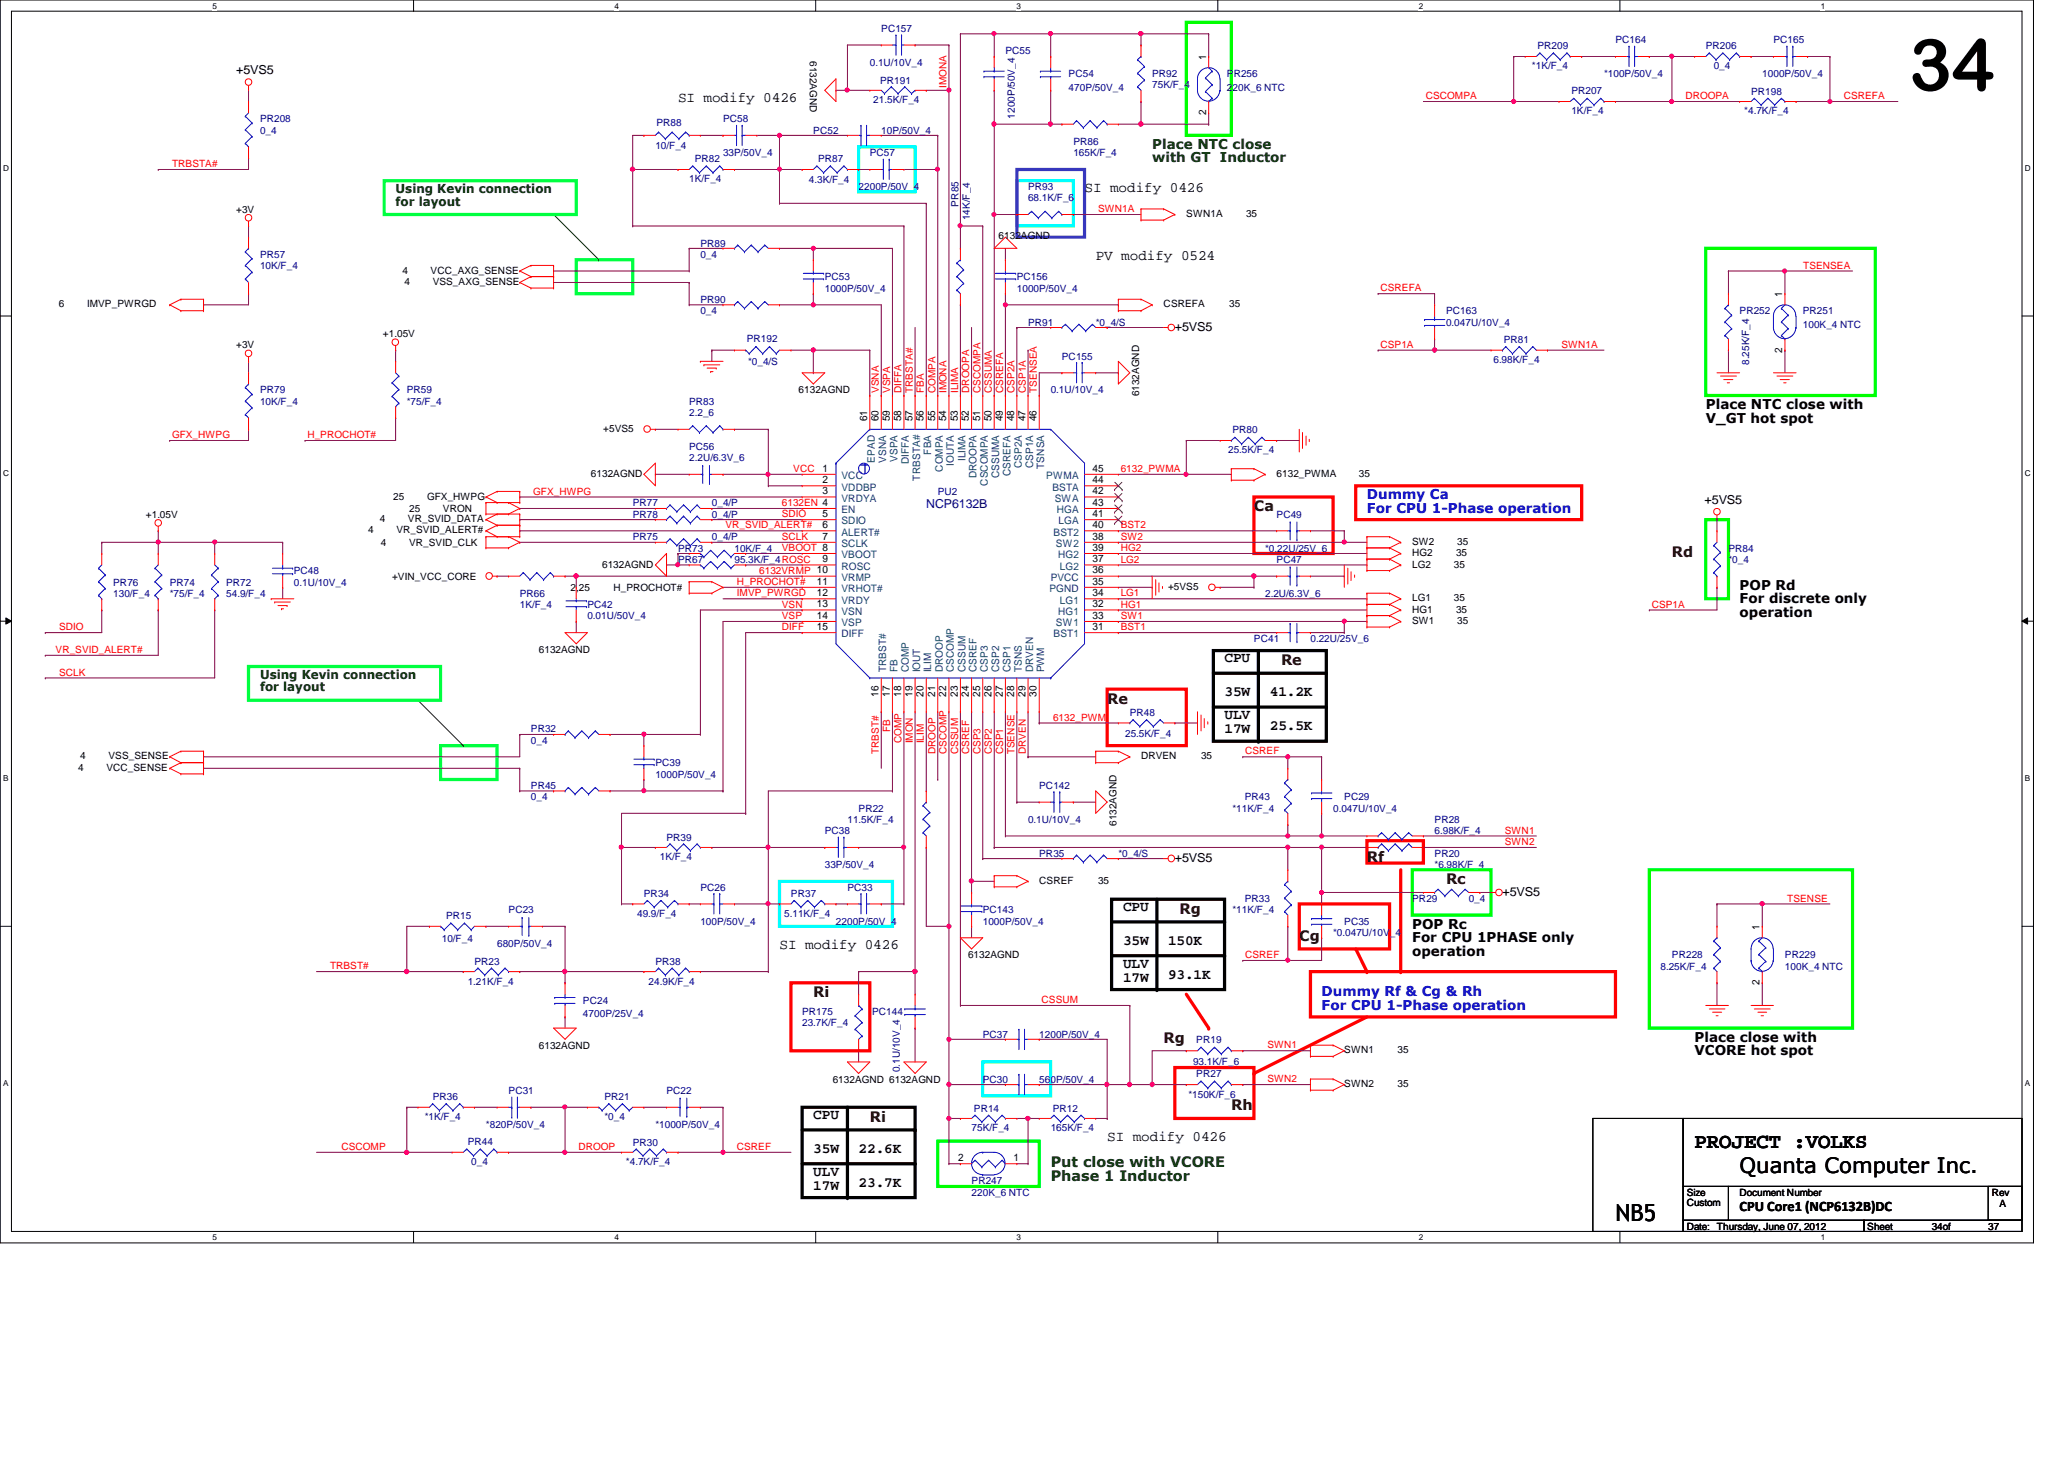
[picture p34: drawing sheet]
<svg xmlns="http://www.w3.org/2000/svg" width="297mm" height="210mm" viewBox="0 0 297 210" stroke-linecap="round" stroke-linejoin="round" font-family="sans-serif">
<defs><g id="words">
<text font-size="10.4" x="274.7" y="13">34</text>
<text font-size="3.4" x="232.5" y="175.6">NB5</text>
<g font-size="3">
<text x="243.9" y="165.1">PROJECT :VOLKS</text>
<text x="250.4" y="168.8">Quanta Computer Inc.</text>
</g>
<g font-size="2.1">
<text x="97.6" y="14.6">SI modify 0426</text>
<text x="156.1" y="27.6">SI modify 0426</text>
<text x="157.7" y="37.3">PV modify 0524</text>
<text x="176.2" y="95.3">CPU</text>
<text x="176.2" y="100.2">35W</text>
<text x="182.7" y="100.2">41.2K</text>
<text x="176.2" y="103.4">ULV</text>
<text x="176.2" y="105.5">17W</text>
<text x="182.7" y="105.1">25.5K</text>
<text x="161.6" y="131.1">CPU</text>
<text x="112.2" y="136.5">SI modify 0426</text>
<text x="161.6" y="135.9">35W</text>
<text x="168.1" y="135.9">150K</text>
<text x="161.6" y="139.2">ULV</text>
<text x="161.6" y="141.3">17W</text>
<text x="168.1" y="140.8">93.1K</text>
<text x="117" y="161">CPU</text>
<text x="117" y="165.9">35W</text>
<text x="123.6" y="165.9">22.6K</text>
<text x="159.3" y="164.2">SI modify 0426</text>
<text x="117" y="169.1">ULV</text>
<text x="117" y="171.2">17W</text>
<text x="123.6" y="170.7">23.7K</text>
<text x="250.4" y="174.3">CPU Core1 (NCP6132B)DC</text>
</g>
<g font-size="2.1" fill="#400000">
<text x="180.5" y="73.6">Ca</text>
<text x="240.6" y="80.1">Rd</text>
<text x="184.4" y="95.7">Re</text>
<text x="159.3" y="101.2">Re</text>
<text x="196.7" y="124">Rf</text>
<text x="169.8" y="131.4">Rg</text>
<text x="208.1" y="127.2">Rc</text>
<text x="187" y="135.3">Cg</text>
<text x="117" y="143.5">Ri</text>
<text x="167.5" y="150">Rg</text>
<text x="125.2" y="161.4">Ri</text>
<text x="177.2" y="159.7">Rh</text>
</g>
<g font-size="2.1" fill="#004000">
<text x="151.2" y="167.9">Put close with VCORE</text>
<text x="151.2" y="169.9">Phase 1 Inductor</text>
</g>
<g font-size="1.9" fill="#004000">
<text x="165.8" y="21.4">Place NTC close</text>
<text x="165.8" y="23.4">with GT Inductor</text>
</g>
<g font-size="1.9">
<text x="245.5" y="58.8">Place NTC close with</text>
<text x="245.5" y="60.8">V_GT hot spot</text>
<text x="250.4" y="84.8">POP Rd</text>
<text x="250.4" y="86.8">For discrete only</text>
<text x="250.4" y="88.7">operation</text>
<text x="203.2" y="133.6">POP Rc</text>
<text x="203.2" y="135.6">For CPU 1PHASE only</text>
<text x="203.2" y="137.5">operation</text>
<text x="243.9" y="149.9">Place close with</text>
<text x="243.9" y="151.8">VCORE hot spot</text>
</g>
<g font-size="1.9" fill="#00f">
<text x="196.7" y="71.8">Dummy Ca</text>
<text x="196.7" y="73.8">For CPU 1-Phase operation</text>
<text x="190.2" y="143.3">Dummy Rf &amp; Cg &amp; Rh</text>
<text x="190.2" y="145.3">For CPU 1-Phase operation</text>
</g>
<g font-size="1.8">
<text x="34" y="10.7">+5VS5</text>
<text x="169.1" y="47.6">+5VS5</text>
<text x="245.3" y="72.5">+5VS5</text>
<text x="169.1" y="124">+5VS5</text>
<text x="216.2" y="128.9">+5VS5</text>
</g>
<g font-size="1.8" fill="#004000">
<text x="56.9" y="27.8">Using Kevin connection</text>
<text x="56.9" y="29.6">for layout</text>
<text x="37.4" y="97.7">Using Kevin connection</text>
<text x="37.4" y="99.5">for layout</text>
</g>
<text font-size="1.8" fill="#000080" x="133.3" y="73.1">NCP6132B</text>
<g font-size="1.5">
<text x="173.6" y="8.6" transform="rotate(-90 173.6 8.6)">1</text>
<text x="173.6" y="16.6" transform="rotate(-90 173.6 16.6)">2</text>
<text x="256.5" y="42.7" transform="rotate(-90 256.5 42.7)">1</text>
<text x="256.5" y="50.7" transform="rotate(-90 256.5 50.7)">2</text>
<text x="124.8" y="60.6" transform="rotate(-90 124.8 60.6)">61</text>
<text x="126.4" y="60.6" transform="rotate(-90 126.4 60.6)">60</text>
<text x="128.1" y="60.6" transform="rotate(-90 128.1 60.6)">59</text>
<text x="129.7" y="60.6" transform="rotate(-90 129.7 60.6)">58</text>
<text x="131.3" y="60.6" transform="rotate(-90 131.3 60.6)">57</text>
<text x="132.9" y="60.6" transform="rotate(-90 132.9 60.6)">56</text>
<text x="134.6" y="60.6" transform="rotate(-90 134.6 60.6)">55</text>
<text x="136.2" y="60.6" transform="rotate(-90 136.2 60.6)">54</text>
<text x="137.8" y="60.6" transform="rotate(-90 137.8 60.6)">53</text>
<text x="139.4" y="60.6" transform="rotate(-90 139.4 60.6)">52</text>
<text x="141.1" y="60.6" transform="rotate(-90 141.1 60.6)">51</text>
<text x="142.7" y="60.6" transform="rotate(-90 142.7 60.6)">50</text>
<text x="144.3" y="60.6" transform="rotate(-90 144.3 60.6)">49</text>
<text x="146" y="60.6" transform="rotate(-90 146 60.6)">48</text>
<text x="147.6" y="60.6" transform="rotate(-90 147.6 60.6)">47</text>
<text x="149.2" y="60.6" transform="rotate(-90 149.2 60.6)">46</text>
<text x="118.4" y="71.1">3</text>
<text x="118.4" y="67.9">1</text>
<text x="118.4" y="69.5">2</text>
<text x="157.2" y="69.5">44</text>
<text x="157.2" y="71.1">42</text>
<text x="157.2" y="67.9">45</text>
<text x="118.4" y="74.4">5</text>
<text x="118.4" y="76">6</text>
<text x="118.4" y="77.6">7</text>
<text x="157.2" y="77.6">38</text>
<text x="157.2" y="72.8">43</text>
<text x="157.2" y="74.4">41</text>
<text x="157.2" y="76">40</text>
<text x="118.4" y="80.9">9</text>
<text x="157.2" y="80.9">37</text>
<text x="157.2" y="79.2">39</text>
<text x="157.2" y="82.5">36</text>
<text x="117.6" y="84.1">11</text>
<text x="117.6" y="89">14</text>
<text x="117.6" y="85.8">12</text>
<text x="117.6" y="87.4">13</text>
<text x="157.2" y="89">33</text>
<text x="157.2" y="85.8">34</text>
<text x="157.2" y="84.1">35</text>
<text x="157.2" y="87.4">32</text>
<text x="117.6" y="90.6">15</text>
<text x="157.2" y="90.6">31</text>
<text x="126.4" y="100.3" transform="rotate(-90 126.4 100.3)">16</text>
<text x="128.1" y="100.3" transform="rotate(-90 128.1 100.3)">17</text>
<text x="129.7" y="100.3" transform="rotate(-90 129.7 100.3)">18</text>
<text x="131.3" y="100.3" transform="rotate(-90 131.3 100.3)">19</text>
<text x="132.9" y="100.3" transform="rotate(-90 132.9 100.3)">20</text>
<text x="134.6" y="100.3" transform="rotate(-90 134.6 100.3)">21</text>
<text x="136.2" y="100.3" transform="rotate(-90 136.2 100.3)">22</text>
<text x="137.8" y="100.3" transform="rotate(-90 137.8 100.3)">23</text>
<text x="139.4" y="100.3" transform="rotate(-90 139.4 100.3)">24</text>
<text x="141.1" y="100.3" transform="rotate(-90 141.1 100.3)">25</text>
<text x="142.7" y="100.3" transform="rotate(-90 142.7 100.3)">26</text>
<text x="144.3" y="100.3" transform="rotate(-90 144.3 100.3)">27</text>
<text x="146" y="100.3" transform="rotate(-90 146 100.3)">28</text>
<text x="147.6" y="100.3" transform="rotate(-90 147.6 100.3)">29</text>
<text x="149.2" y="100.3" transform="rotate(-90 149.2 100.3)">30</text>
<text x="253.2" y="133.8" transform="rotate(-90 253.2 133.8)">1</text>
<text x="253.2" y="141.7" transform="rotate(-90 253.2 141.7)">2</text>
<text x="137.9" y="167">2</text>
<text x="145.8" y="167">1</text>
</g>
<g font-size="1.5" fill="#004080">
<text x="134" y="65.4" transform="rotate(-90 134 65.4)">FBA</text>
<text x="121.1" y="68.9">VCC</text>
<text x="121.1" y="70.6">VDDBP</text>
<text x="125.9" y="66.5" transform="rotate(-90 125.9 66.5)">EPAD</text>
<text x="127.5" y="66.5" transform="rotate(-90 127.5 66.5)">VSNA</text>
<text x="129.2" y="66.5" transform="rotate(-90 129.2 66.5)">VSPA</text>
<text x="130.8" y="66.8" transform="rotate(-90 130.8 66.8)">DIFFA</text>
<text x="132.4" y="69.1" transform="rotate(-90 132.4 69.1)">TRBSTA#</text>
<text x="135.7" y="67.9" transform="rotate(-90 135.7 67.9)">COMPA</text>
<text x="137.3" y="67" transform="rotate(-90 137.3 67)">IOUTA</text>
<text x="138.9" y="66.3" transform="rotate(-90 138.9 66.3)">ILIMA</text>
<text x="140.5" y="68.8" transform="rotate(-90 140.5 68.8)">DROOPA</text>
<text x="142.2" y="69.9" transform="rotate(-90 142.2 69.9)">CSCOMPA</text>
<text x="143.8" y="68.8" transform="rotate(-90 143.8 68.8)">CSSUMA</text>
<text x="145.4" y="68.5" transform="rotate(-90 145.4 68.5)">CSREFA</text>
<text x="147.1" y="67.4" transform="rotate(-90 147.1 67.4)">CSP2A</text>
<text x="148.7" y="67.4" transform="rotate(-90 148.7 67.4)">CSP1A</text>
<text x="150.3" y="67.4" transform="rotate(-90 150.3 67.4)">TSNSA</text>
<text x="150.6" y="68.9">PWMA</text>
<text x="151.5" y="70.6">BSTA</text>
<text x="121.1" y="73.8">EN</text>
<text x="121.1" y="75.4">SDIO</text>
<text x="121.1" y="77">ALERT#</text>
<text x="121.1" y="72.2">VRDYA</text>
<text x="151.6" y="77">BST2</text>
<text x="151.8" y="72.2">SWA</text>
<text x="152.1" y="73.8">HGA</text>
<text x="152.4" y="75.4">LGA</text>
<text x="121.1" y="82">ROSC</text>
<text x="121.1" y="78.7">SCLK</text>
<text x="121.1" y="83.6">VRMP</text>
<text x="121.1" y="80.3">VBOOT</text>
<text x="151.2" y="83.6">PVCC</text>
<text x="152" y="78.7">SW2</text>
<text x="152.3" y="80.3">HG2</text>
<text x="152.5" y="82">LG2</text>
<text x="121.1" y="85.2">VRHOT#</text>
<text x="121.1" y="86.8">VRDY</text>
<text x="121.1" y="88.4">VSN</text>
<text x="151" y="85.2">PGND</text>
<text x="152.3" y="88.4">HG1</text>
<text x="152.5" y="86.8">LG1</text>
<text x="121.1" y="90.1">VSP</text>
<text x="121.1" y="91.7">DIFF</text>
<text x="151.6" y="91.7">BST1</text>
<text x="152" y="90.1">SW1</text>
<text x="127.5" y="96.7" transform="rotate(-90 127.5 96.7)">TRBST#</text>
<text x="129.2" y="96.7" transform="rotate(-90 129.2 96.7)">FB</text>
<text x="130.8" y="96.7" transform="rotate(-90 130.8 96.7)">COMP</text>
<text x="132.4" y="96.7" transform="rotate(-90 132.4 96.7)">IOUT</text>
<text x="134" y="96.7" transform="rotate(-90 134 96.7)">ILIM</text>
<text x="135.7" y="96.7" transform="rotate(-90 135.7 96.7)">DROOP</text>
<text x="137.3" y="96.7" transform="rotate(-90 137.3 96.7)">CSCOMP</text>
<text x="138.9" y="96.7" transform="rotate(-90 138.9 96.7)">CSSUM</text>
<text x="140.5" y="96.7" transform="rotate(-90 140.5 96.7)">CSREF</text>
<text x="142.2" y="96.7" transform="rotate(-90 142.2 96.7)">CSP3</text>
<text x="143.8" y="96.7" transform="rotate(-90 143.8 96.7)">CSP2</text>
<text x="145.4" y="96.7" transform="rotate(-90 145.4 96.7)">CSP1</text>
<text x="147.1" y="96.7" transform="rotate(-90 147.1 96.7)">TSNS</text>
<text x="148.7" y="96.7" transform="rotate(-90 148.7 96.7)">DRVEN</text>
<text x="150.3" y="96.7" transform="rotate(-90 150.3 96.7)">PWM</text>
</g>
<g font-size="1.4" fill="#000080">
<text x="126.8" y="4.6">PC157</text>
<text x="125.2" y="9.5">0.1U/10V_4</text>
<text x="144.7" y="7.8">PC55</text>
<text x="153.8" y="11.1">PC54</text>
<text x="165.8" y="11.1">PR92</text>
<text x="176.6" y="11.1">PR256</text>
<text x="220.5" y="9.9">*1K/F_4</text>
<text x="221.3" y="7">PR209</text>
<text x="230.8" y="11.1">*100P/50V_4</text>
<text x="232.5" y="6.2">PC164</text>
<text x="245.5" y="7">PR206</text>
<text x="246.6" y="9.9">0_4</text>
<text x="253.6" y="11.1">1000P/50V_4</text>
<text x="255.2" y="6.2">PC165</text>
<text x="37.4" y="17.6">PR208</text>
<text x="104.1" y="17.6">PC58</text>
<text x="125.7" y="14.8">21.5K/F_4</text>
<text x="126.7" y="12.1">PR191</text>
<text x="146" y="17.1" transform="rotate(-90 146 17.1)">1200P/50V_4</text>
<text x="153.8" y="13">470P/50V_4</text>
<text x="165.8" y="12.7">75K/F_4</text>
<text x="176.6" y="13">220K_6 NTC</text>
<text x="226.1" y="13.5">PR207</text>
<text x="226.1" y="16.5">1K/F_4</text>
<text x="251" y="16.5">*4.7K/F_4</text>
<text x="252" y="13.7">PR198</text>
<text x="37.4" y="19.2">0_4</text>
<text x="94.3" y="21.5">10/F_4</text>
<text x="94.5" y="18.1">PR88</text>
<text x="100" y="23.3">PR82</text>
<text x="104.1" y="22.5">33P/50V_4</text>
<text x="117" y="19.2">PC52</text>
<text x="117.7" y="23.3">PR87</text>
<text x="125.2" y="22.5">PC57</text>
<text x="126.8" y="19.2">10P/50V_4</text>
<text x="154.5" y="20.8">PR86</text>
<text x="154.5" y="22.5">165K/F_4</text>
<text x="99.2" y="26.2">1K/F_4</text>
<text x="116.4" y="26.4">4.3K/F_4</text>
<text x="123.6" y="27.3">2200P/50V_4</text>
<text x="137.9" y="29.7" transform="rotate(-90 137.9 29.7)">PR85</text>
<text x="148" y="27.3">PR93</text>
<text x="148" y="29">68.1K/F_6</text>
<text x="100.8" y="35.5">PR89</text>
<text x="139.6" y="31.7" transform="rotate(-90 139.6 31.7)">14K/F_4</text>
<text x="37.4" y="37.1">PR57</text>
<text x="37.4" y="38.7">10K/F_4</text>
<text x="100.8" y="37.1">0_4</text>
<text x="118.7" y="40.3">PC53</text>
<text x="118.7" y="42">1000P/50V_4</text>
<text x="146.3" y="40.3">PC156</text>
<text x="146.3" y="42">1000P/50V_4</text>
<text x="100.8" y="43.6">PR90</text>
<text x="100.8" y="45.2">0_4</text>
<text x="148" y="46.9">PR91</text>
<text x="157.7" y="46.9">*0_4/S</text>
<text x="208.1" y="45.2">PC163</text>
<text x="208.1" y="46.9">0.047U/10V_4</text>
<text x="250.4" y="45.2">PR252</text>
<text x="259.5" y="45.2">PR251</text>
<text x="259.5" y="47.2">100K_4 NTC</text>
<text x="107.5" y="49.1">PR192</text>
<text x="107.7" y="52.5">*0_4/S</text>
<text x="152.8" y="51.7">PC155</text>
<text x="214.9" y="52.2">6.98K/F_4</text>
<text x="216.4" y="49.3">PR81</text>
<text x="251.7" y="52.5" transform="rotate(-90 251.7 52.5)">8.25K/F_4</text>
<text x="37.4" y="56.6">PR79</text>
<text x="37.4" y="58.3">10K/F_4</text>
<text x="58.5" y="56.6">PR59</text>
<text x="58.5" y="58.3">*75/F_4</text>
<text x="99.2" y="58.3">PR83</text>
<text x="99.2" y="59.9">2.2_6</text>
<text x="151.2" y="56.6">0.1U/10V_4</text>
<text x="99.2" y="64.7">PC56</text>
<text x="176.7" y="65.2">25.5K/F_4</text>
<text x="177.4" y="62.3">PR80</text>
<text x="99.2" y="66.4">2.2U/6.3V_6</text>
<text x="135" y="71.2">PU2</text>
<text x="91.1" y="77.7">PR75</text>
<text x="91.1" y="72.9">PR77</text>
<text x="91.1" y="74.5">PR78</text>
<text x="102.4" y="77.7">0_4/P</text>
<text x="102.4" y="72.9">0_4/P</text>
<text x="102.4" y="74.5">0_4/P</text>
<text x="183.7" y="74.5">PC49</text>
<text x="42.3" y="82.6">PC48</text>
<text x="97.6" y="79.4">PR73</text>
<text x="97.6" y="81">PR67</text>
<text x="105.7" y="79.4">10K/F_4</text>
<text x="105.7" y="81">95.3K/F_4ROSC</text>
<text x="182.1" y="79.4">*0.22U/25V_6</text>
<text x="183.7" y="81">PC47</text>
<text x="248.7" y="79.4">PR84</text>
<text x="248.7" y="81">*0_4</text>
<text x="16.3" y="84.2">PR76</text>
<text x="16.3" y="85.9">130/F_4</text>
<text x="24.4" y="84.2">PR74</text>
<text x="24.4" y="85.9">*75/F_4</text>
<text x="32.6" y="84.2">PR72</text>
<text x="32.6" y="85.9">54.9/F_4</text>
<text x="42.3" y="84.2">0.1U/10V_4</text>
<text x="74.8" y="85.9">PR66</text>
<text x="74.8" y="87.5">1K/F_4</text>
<text x="84.5" y="87.5">PC42</text>
<text x="84.5" y="89.1">0.01U/50V_4</text>
<text x="182.1" y="85.9">2.2U/6.3V_6</text>
<text x="180.5" y="92.4">PC41</text>
<text x="188.6" y="92.4">0.22U/25V_6</text>
<text x="76.4" y="105.4">PR32</text>
<text x="76.4" y="107">0_4</text>
<text x="161.9" y="106">25.5K/F_4</text>
<text x="162.6" y="103">PR48</text>
<text x="76.4" y="113.5">PR45</text>
<text x="94.3" y="110.2">PC39</text>
<text x="94.3" y="111.9">1000P/50V_4</text>
<text x="149.6" y="113.5">PC142</text>
<text x="76.4" y="115.1">0_4</text>
<text x="122" y="118.4">11.5K/F_4</text>
<text x="123.6" y="116.8">PR22</text>
<text x="148" y="118.4">0.1U/10V_4</text>
<text x="177.4" y="116.8">*11K/F_4</text>
<text x="179.2" y="115.1">PR43</text>
<text x="191.9" y="116.8">0.047U/10V_4</text>
<text x="193.5" y="115.1">PC29</text>
<text x="206.5" y="118.4">PR28</text>
<text x="95" y="123.7">1K/F_4</text>
<text x="95.9" y="121">PR39</text>
<text x="118.7" y="120">PC38</text>
<text x="118.7" y="124.9">33P/50V_4</text>
<text x="149.6" y="123.3">PR35</text>
<text x="160.9" y="123.3">*0_4/S</text>
<text x="206.5" y="123.3">PR20</text>
<text x="206.5" y="124.9">*6.98K/F_4</text>
<text x="206.5" y="120">6.98K/F_4</text>
<text x="73.2" y="131.4">PC23</text>
<text x="91.7" y="131.9">49.9/F_4</text>
<text x="92.7" y="129.1">PR34</text>
<text x="100.8" y="128.1">PC26</text>
<text x="112.9" y="131.9">5.11K/F_4</text>
<text x="113.8" y="129.1">PR37</text>
<text x="122" y="128.1">PC33</text>
<text x="141.4" y="131.4">PC143</text>
<text x="177.4" y="131.4">*11K/F_4</text>
<text x="179.2" y="129.8">PR33</text>
<text x="203.2" y="129.8">PR29</text>
<text x="211.4" y="129.8">0_4</text>
<text x="63.6" y="135.5">10/F_4</text>
<text x="64.2" y="132.2">PR15</text>
<text x="71.5" y="136.3">680P/50V_4</text>
<text x="100.8" y="133">100P/50V_4</text>
<text x="120.3" y="133">2200P/50V_4</text>
<text x="141.4" y="133">1000P/50V_4</text>
<text x="191.9" y="134.6">*0.047U/10V_4</text>
<text x="193.5" y="133">PC35</text>
<text x="240.6" y="137.9">PR228</text>
<text x="256.9" y="137.9">PR229</text>
<text x="67.3" y="141.6">1.21K/F_4</text>
<text x="68.3" y="138.9">PR23</text>
<text x="93.3" y="141.6">24.9K/F_4</text>
<text x="94.3" y="138.9">PR38</text>
<text x="239" y="139.5">8.25K/F_4</text>
<text x="256.9" y="139.5">100K_4 NTC</text>
<text x="83.9" y="144.4">PC24</text>
<text x="83.9" y="146.3">4700P/25V_4</text>
<text x="115.4" y="146">PR175</text>
<text x="115.4" y="147.7">23.7K/F_4</text>
<text x="125.5" y="146">PC144</text>
<text x="141.4" y="149.3">PC37</text>
<text x="149.6" y="149.3">1200P/50V_4</text>
<text x="129.5" y="154.3" transform="rotate(-90 129.5 154.3)">0.1U/10V_4</text>
<text x="141.4" y="155.8">PC30</text>
<text x="149.6" y="155.8">560P/50V_4</text>
<text x="171.7" y="153.2">93.1K/F_6</text>
<text x="172.2" y="154.9">PR27</text>
<text x="172.2" y="150.1">PR19</text>
<text x="61.1" y="161.1">*1K/F_4</text>
<text x="62.3" y="158.2">PR36</text>
<text x="73.2" y="157.4">PC31</text>
<text x="87" y="158.2">PR21</text>
<text x="87" y="161.1">*0_4</text>
<text x="95.9" y="157.4">PC22</text>
<text x="140.2" y="160">PR14</text>
<text x="151.5" y="160">PR12</text>
<text x="171" y="158">*150K/F_6</text>
<text x="67.3" y="164.7">PR44</text>
<text x="67.8" y="167.6">0_4</text>
<text x="69.9" y="162.3">*820P/50V_4</text>
<text x="90.1" y="167.6">*4.7K/F_4</text>
<text x="91.1" y="164.9">PR30</text>
<text x="94.3" y="162.3">*1000P/50V_4</text>
<text x="139.8" y="162.8">75K/F_4</text>
<text x="151.2" y="162.8">165K/F_4</text>
<text x="139.8" y="170.4">PR247</text>
<text x="139.8" y="172">220K_6 NTC</text>
</g>
<g font-size="1.4">
<text x="116.5" y="8.8" transform="rotate(90 116.5 8.8)">6132AGND</text>
<text x="34" y="30.6">+3V</text>
<text x="143.7" y="34.3">6132AGND</text>
<text x="170.7" y="31.2">SWN1A</text>
<text x="179.3" y="31.2">35</text>
<text x="57.9" y="39.4">4</text>
<text x="58.2" y="41">4</text>
<text x="62" y="39.4">VCC_AXG_SENSE</text>
<text x="62.3" y="41">VSS_AXG_SENSE</text>
<text x="8.5" y="44.2">6</text>
<text x="12.5" y="44.2">IMVP_PWRGD</text>
<text x="167.5" y="44.2">CSREFA</text>
<text x="176.9" y="44.2">35</text>
<text x="34" y="50.1">+3V</text>
<text x="55.1" y="48.5">+1.05V</text>
<text x="114.9" y="56.6">6132AGND</text>
<text x="164" y="57" transform="rotate(-90 164 57)">6132AGND</text>
<text x="86.8" y="62.1">+5VS5</text>
<text x="56.6" y="71.9">25</text>
<text x="61.5" y="71.9">GFX_HWPG</text>
<text x="85" y="68.6">6132AGND</text>
<text x="183.7" y="68.6">6132_PWMA</text>
<text x="195.6" y="68.6">35</text>
<text x="21" y="74.5">+1.05V</text>
<text x="53" y="76.8">4</text>
<text x="54.6" y="75.1">4</text>
<text x="57.1" y="76.8">VR_SVID_ALERT#</text>
<text x="58.7" y="75.1">VR_SVID_DATA</text>
<text x="58.9" y="73.7">25</text>
<text x="63.8" y="73.7">VRON</text>
<text x="54.8" y="78.6">4</text>
<text x="56.4" y="83.4">+VIN_VCC_CORE</text>
<text x="58.9" y="78.6">VR_SVID_CLK</text>
<text x="86.7" y="81.7">6132AGND</text>
<text x="203.2" y="81.7">LG2</text>
<text x="203.2" y="80">HG2</text>
<text x="203.2" y="78.4">SW2</text>
<text x="209.3" y="81.7">35</text>
<text x="209.5" y="80">35</text>
<text x="209.7" y="78.4">35</text>
<text x="82.1" y="85">2,25</text>
<text x="88.3" y="85">H_PROCHOT#</text>
<text x="168.1" y="84.9">+5VS5</text>
<text x="203.2" y="89.8">SW1</text>
<text x="203.2" y="88.1">HG1</text>
<text x="203.2" y="86.5">LG1</text>
<text x="209.3" y="86.5">35</text>
<text x="209.5" y="88.1">35</text>
<text x="209.7" y="89.8">35</text>
<text x="77.6" y="94">6132AGND</text>
<text x="11.3" y="110.9">4</text>
<text x="11.6" y="109.3">4</text>
<text x="15.3" y="110.9">VCC_SENSE</text>
<text x="15.6" y="109.3">VSS_SENSE</text>
<text x="164.2" y="109.3">DRVEN</text>
<text x="172.8" y="109.3">35</text>
<text x="160.7" y="118.8" transform="rotate(-90 160.7 118.8)">6132AGND</text>
<text x="149.6" y="127.2">CSREF</text>
<text x="158" y="127.2">35</text>
<text x="139.3" y="137.9">6132AGND</text>
<text x="77.6" y="150.9">6132AGND</text>
<text x="119.8" y="155.8">6132AGND 6132AGND</text>
<text x="193.5" y="151.6">SWN1</text>
<text x="201.1" y="151.6">35</text>
<text x="193.5" y="156.4">SWN2</text>
<text x="201.1" y="156.4">35</text>
<text x="242.7" y="172">Size</text>
<text x="242.7" y="173.5">Custom</text>
<text x="250.4" y="172">Document Number</text>
<text x="286.6" y="172">Rev</text>
<text x="287.7" y="173.7">A</text>
<text x="242.7" y="176.9">Date: Thursday, June 07, 2012</text>
<text x="268.7" y="176.9">Sheet</text>
<text x="278" y="176.9">34of</text>
<text x="286.1" y="176.9">37</text>
</g>
<g font-size="1.4" fill="#f00">
<text x="136.2" y="12.7" transform="rotate(-90 136.2 12.7)">IMONA</text>
<text x="205.2" y="14.3">CSCOMPA</text>
<text x="242.6" y="14.3">DROOPA</text>
<text x="265.3" y="14.3">CSREFA</text>
<text x="24.8" y="24">TRBSTA#</text>
<text x="158" y="30.5">SWN1A</text>
<text x="198.7" y="41.9">CSREFA</text>
<text x="259.5" y="38.7">TSENSEA</text>
<text x="198.7" y="50">CSP1A</text>
<text x="224.7" y="50">SWN1A</text>
<text x="126.5" y="56.6" transform="rotate(-90 126.5 56.6)">VSNA</text>
<text x="128.1" y="56.6" transform="rotate(-90 128.1 56.6)">VSPA</text>
<text x="129.7" y="56.6" transform="rotate(-90 129.7 56.6)">DIFFA</text>
<text x="131.4" y="56.6" transform="rotate(-90 131.4 56.6)">TRBSTA#</text>
<text x="133" y="56.6" transform="rotate(-90 133 56.6)">FBA</text>
<text x="134.6" y="56.6" transform="rotate(-90 134.6 56.6)">COMPA</text>
<text x="136.2" y="56.6" transform="rotate(-90 136.2 56.6)">IMONA</text>
<text x="137.9" y="56.6" transform="rotate(-90 137.9 56.6)">ILIMA</text>
<text x="139.5" y="56.6" transform="rotate(-90 139.5 56.6)">DROOPA</text>
<text x="141.1" y="56.6" transform="rotate(-90 141.1 56.6)">CSCOMPA</text>
<text x="142.7" y="56.6" transform="rotate(-90 142.7 56.6)">CSSUMA</text>
<text x="144.4" y="56.6" transform="rotate(-90 144.4 56.6)">CSREFA</text>
<text x="146" y="56.6" transform="rotate(-90 146 56.6)">CSP2A</text>
<text x="147.6" y="56.6" transform="rotate(-90 147.6 56.6)">CSP1A</text>
<text x="149.2" y="56.6" transform="rotate(-90 149.2 56.6)">TSENSEA</text>
<text x="24.8" y="63">GFX_HWPG</text>
<text x="44.2" y="63">H_PROCHOT#</text>
<text x="76.7" y="71.2">GFX_HWPG</text>
<text x="114.2" y="67.9">VCC</text>
<text x="161.3" y="67.9">6132_PWMA</text>
<text x="104.4" y="76">VR_SVID_ALERT#</text>
<text x="112.5" y="74.4">SDIO</text>
<text x="112.5" y="77.7">SCLK</text>
<text x="112.5" y="72.8">6132EN 4</text>
<text x="161.3" y="77.7">SW2</text>
<text x="161.3" y="76">BST2</text>
<text x="109.3" y="82.5">6132VRMP 10</text>
<text x="112.5" y="79.3">VBOOT 8</text>
<text x="161.3" y="80.9">LG2</text>
<text x="161.3" y="79.3">HG2</text>
<text x="106" y="84.2">H_PROCHOT#</text>
<text x="106" y="85.8">IMVP_PWRGD</text>
<text x="112.5" y="89.1">VSP</text>
<text x="112.5" y="87.4">VSN</text>
<text x="161.3" y="85.8">LG1</text>
<text x="161.3" y="89.1">SW1</text>
<text x="161.3" y="87.4">HG1</text>
<text x="237.7" y="87.4">CSP1A</text>
<text x="8" y="93.9">VR_SVID_ALERT#</text>
<text x="8.5" y="90.7">SDIO</text>
<text x="112.5" y="90.7">DIFF</text>
<text x="161.3" y="90.7">BST1</text>
<text x="8.5" y="97.2">SCLK</text>
<text x="128.1" y="105.3" transform="rotate(-90 128.1 105.3)">FB</text>
<text x="129.7" y="106.9" transform="rotate(-90 129.7 106.9)">COMP</text>
<text x="131.4" y="106.9" transform="rotate(-90 131.4 106.9)">IMON</text>
<text x="133" y="106.9" transform="rotate(-90 133 106.9)">ILIM</text>
<text x="151.6" y="103.7">6132_PWM</text>
<text x="126.5" y="108.5" transform="rotate(-90 126.5 108.5)">TRBST#</text>
<text x="134.6" y="108.5" transform="rotate(-90 134.6 108.5)">DROOP</text>
<text x="136.2" y="108.5" transform="rotate(-90 136.2 108.5)">CSCOMP</text>
<text x="137.9" y="108.5" transform="rotate(-90 137.9 108.5)">CSSUM</text>
<text x="139.5" y="108.5" transform="rotate(-90 139.5 108.5)">CSREF</text>
<text x="141.1" y="108.5" transform="rotate(-90 141.1 108.5)">CSP3</text>
<text x="142.7" y="108.5" transform="rotate(-90 142.7 108.5)">CSP2</text>
<text x="144.4" y="108.5" transform="rotate(-90 144.4 108.5)">CSP1</text>
<text x="146" y="108.5" transform="rotate(-90 146 108.5)">TSENSE</text>
<text x="147.6" y="108.5" transform="rotate(-90 147.6 108.5)">DRVEN</text>
<text x="179.2" y="108.5">CSREF</text>
<text x="216.6" y="119.9">SWN1</text>
<text x="216.6" y="121.6">SWN2</text>
<text x="257.2" y="129.7">TSENSE</text>
<text x="179.2" y="137.8">CSREF</text>
<text x="47.5" y="139.4">TRBST#</text>
<text x="149.9" y="144.3">CSSUM</text>
<text x="182.4" y="155.7">SWN2</text>
<text x="182.4" y="150.8">SWN1</text>
<text x="49.1" y="165.4">CSCOMP</text>
<text x="83.3" y="165.4">DROOP</text>
<text x="106" y="165.4">CSREF</text>
</g>
<g font-size="1.2">
<text x="30.6" y="1.2">5</text>
<text x="88.4" y="1.2">4</text>
<text x="146.3" y="1.2">3</text>
<text x="204.2" y="1.2">2</text>
<text x="262" y="1.2">1</text>
<text x=".5" y="24.6">D</text>
<text x="291.4" y="24.6">D</text>
<text x=".5" y="68.5">C</text>
<text x="291.4" y="68.5">C</text>
<text x=".5" y="112.4">B</text>
<text x="291.4" y="112.4">B</text>
<text x=".5" y="156.3">A</text>
<text x="291.4" y="156.3">A</text>
<text x="30.6" y="178.4">5</text>
<text x="88.4" y="178.4">4</text>
<text x="146.3" y="178.4">3</text>
<text x="204.2" y="178.4">2</text>
<text x="262" y="178.4">1</text>
</g>
</g></defs>
<path d="M0 0h292.6v178.8h-292.6zM1.6 1.6h289.4v175.6h-289.4z" fill="none" stroke="#000" stroke-width=".14"/>
<g fill="#fff">
<path d="M30.6 .2h.6v1.3h-.6z"/>
<path d="M30.6 177.3h.6v1.3h-.6z"/>
</g>
<path d="M59.5 0v1.6M59.5 177.2v1.6" fill="none" stroke="#000" stroke-width=".14"/>
<g fill="#fff">
<path d="M88.4 .2h.6v1.3h-.6z"/>
<path d="M88.4 177.3h.6v1.3h-.6z"/>
</g>
<path d="M117.4 0v1.6M117.4 177.2v1.6" fill="none" stroke="#000" stroke-width=".14"/>
<g fill="#fff">
<path d="M146.3 .2h.6v1.3h-.6z"/>
<path d="M146.3 177.3h.6v1.3h-.6z"/>
</g>
<path d="M175.3 0v1.6M175.3 177.2v1.6" fill="none" stroke="#000" stroke-width=".14"/>
<g fill="#fff">
<path d="M204.2 .2h.6v1.3h-.6z"/>
<path d="M204.2 177.3h.6v1.3h-.6z"/>
</g>
<path d="M233.1 0v1.6M233.1 177.2v1.6" fill="none" stroke="#000" stroke-width=".14"/>
<g fill="#fff">
<path d="M262 .2h.6v1.3h-.6z"/>
<path d="M262 177.3h.6v1.3h-.6z"/>
<path d="M.5 23.5h.8v1.3h-.8z"/>
<path d="M291.4 23.5h.8v1.3h-.8z"/>
<path d="M.5 67.4h.8v1.3h-.8z"/>
<path d="M291.4 67.4h.8v1.3h-.8z"/>
</g>
<path d="M0 45.5h1.6M291 45.5h1.6" fill="none" stroke="#000" stroke-width=".14"/>
<g fill="#fff">
<path d="M.5 111.3h.7v1.3h-.7z"/>
<path d="M291.4 111.3h.7v1.3h-.7z"/>
</g>
<path d="M0 89.4h1.6M.8 88.9l.8 .5-.8 .4zM291 89.4l.8-.5v.9zM291 89.4h1.6" fill="none" stroke="#000" stroke-width=".14"/>
<path d="M.8 88.9l.8 .5-.8 .4zM291 89.4l.8-.5v.9z" fill="#000"/>
<g fill="#fff">
<path d="M.5 155.2h.7v1.3h-.7z"/>
<path d="M291.4 155.2h.7v1.3h-.7z"/>
</g>
<path d="M0 133.3h1.6M291 133.3h1.6" fill="none" stroke="#000" stroke-width=".14"/>
<path d="M170.7 3.2h6.5v16.3h-6.5zM245.5 35.7h24.4v21.2h-24.4zM245.5 74.8h3.2v11.3h-3.2zM203.2 125.1h11.4v6.6h-11.4zM237.4 125.1h29.2v22.8h-29.2zM135 164.2h14.6v6.5h-14.6z" fill="none" stroke="#0f0" stroke-width=".47"/>
<path d="M55.3 26h27.6v4.9h-27.6zM82.9 37.4h8.2v4.8h-8.2zM35.8 95.9h27.6v4.9h-27.6zM63.4 107.3h8.1v4.8h-8.1z" fill="none" stroke="#00ff40" stroke-width=".47"/>
<path d="M79.7 30.9l6.5 6.5M86.2 37.4h.1M60.2 100.8l6.5 6.5M66.7 107.3h.1" fill="none" stroke="#004000" stroke-width=".14"/>
<path d="M180.5 71.5h11.4v8.1h-11.4zM195.1 69.9h32.5v4.9h-32.5zM159.3 99.1h11.4v8.2h-11.4zM187 130h13v6.5h-13zM188.6 139.8h43.9v6.5h-43.9zM196.7 120.9h8.1v3.3h-8.1zM169.1 153.6h11.4v7.3h-11.4zM196.7 146.3l-16.2 8.1" fill="none" stroke="#f00" stroke-width=".47"/>
<circle cx="180.5" cy="154.4" r=".23" fill="#f00"/>
<path d="M195.1 136.5l1.6 3.3" fill="none" stroke="#f00" stroke-width=".47"/>
<circle cx="196.7" cy="139.8" r=".23" fill="#f00"/>
<path d="M201.6 125.1v14.7" fill="none" stroke="#f00" stroke-width=".47"/>
<circle cx="201.6" cy="139.8" r=".23" fill="#f00"/>
<path d="M113.8 141.4h11.4v9.8h-11.4zM170.7 143l3.2 4.9" fill="none" stroke="#f00" stroke-width=".47"/>
<path d="M174.6 93.6h16.3v13h-16.3zM174.6 96.9h16.3M181.1 93.6v13M174.6 101.7h16.3M160 129.4h16.2v13h-16.2zM160 132.6h16.2M160 137.5h16.2M166.5 129.4v13M115.4 159.3h16.3v13h-16.3zM122 159.3v13M115.4 162.6h16.3M115.4 167.4h16.3" fill="none" stroke="#000" stroke-width=".47"/>
<g fill="#000">
<circle cx="190.9" cy="96.9" r=".23"/>
<circle cx="181.1" cy="106.6" r=".23"/>
<circle cx="190.9" cy="101.7" r=".23"/>
<circle cx="176.2" cy="137.5" r=".23"/>
<circle cx="176.2" cy="132.6" r=".23"/>
<circle cx="166.5" cy="142.4" r=".23"/>
<circle cx="122" cy="172.3" r=".23"/>
<circle cx="131.7" cy="162.6" r=".23"/>
<circle cx="131.7" cy="167.4" r=".23"/>
</g>
<circle cx="173.9" cy="147.9" r=".23" fill="#f00"/>
<path d="M123.6 21.1h8.1v6.5h-8.1zM146.3 26h8.2v6.5h-8.2zM112.2 126.8h16.2v6.5h-16.2zM141.4 152.8h9.8v4.8h-9.8z" fill="none" stroke="#0ff" stroke-width=".47"/>
<path d="M146.3 24.4h9.8v9.7h-9.8z" fill="none" stroke="#8000ff" stroke-width=".47"/>
<path d="M126.8 19.5h8.2M135 19.5h.1M151.2 17.9h1.6M152.8 17.9h.1M144.7 43.9h16.2M160.9 43.9h.1M170.7 63.4h.1M170.7 63.4h4.9M157.7 160.9h1.6M159.3 160.9h.1" fill="none" stroke="#800040" stroke-width=".14"/>
<circle cx="144.7" cy="43.9" r=".3" fill="#f0f"/>
<circle cx="144.7" cy="43.9" r=".3" fill="none" stroke="#f0f" stroke-width=".14"/>
<g fill="none" stroke="#800040" stroke-width=".14">
<path d="M91.1 24.4h6.5M97.6 24.4h.1M117 35.7h.1M117 35.7h11.4M193.5 78h.1M193.5 76.4v1.6M104.1 84.5h11.3M115.4 84.5h.1M180.5 82.9h3.2M183.7 82.9h.1M110.6 130h.1M110.6 121.9v8.1"/>
<path d="M136.6 156v4.9M149.6 149.5h.1M149.6 149.5h9.7M136.6 160.9h.1"/>
</g>
<circle cx="136.6" cy="156" r=".31" fill="#f0f"/>
<circle cx="136.6" cy="156" r=".31" fill="none" stroke="#f0f" stroke-width=".14"/>
<circle cx="136.6" cy="160.9" r=".3" fill="#f0f"/>
<circle cx="136.6" cy="160.9" r=".3" fill="none" stroke="#f0f" stroke-width=".14"/>
<path d="M143.1 30.9v26M143.1 56.9h.1" fill="none" stroke="#800040" stroke-width=".14"/>
<circle cx="143" cy="30.9" r=".3" fill="#f0f"/>
<circle cx="143" cy="30.9" r=".3" fill="none" stroke="#f0f" stroke-width=".14"/>
<g fill="none" stroke="#800040" stroke-width=".14">
<path d="M151.2 13h.1M151.2 13v4.9M112.2 29.3h21.1M128.4 35.7h.1M128.4 35.7v21.2M130.1 24.4h4.9M133.3 29.3h.1M135 24.4h.1M170.7 68.2h.1M170.7 63.4v4.8M97.6 81.3h.1M97.6 81.3h1.6"/>
<path d="M100.8 87.8v17.9M160.9 81.3h35.8M196.7 81.3h.1M100.8 105.7h.1M169.1 104h.1M169.1 104h3.2M185.3 138.2h.1M185.3 138.2h4.9M204.8 121.9h.1M204.8 121.9h16.3M159.3 156v4.9M178.9 156h.1"/>
<path d="M178.9 156h9.7M247.1 141.4h.1M247.1 141.4v3.3M159.3 160.9h.1"/>
</g>
<circle cx="159.3" cy="156" r=".31" fill="#f0f"/>
<circle cx="159.3" cy="156" r=".31" fill="none" stroke="#f0f" stroke-width=".14"/>
<path d="M94.3 68.2h.1M94.3 68.2h4.9M160.9 78h.1M160.9 78h32.6M160.9 86.1h35.8M193.5 89.4h3.2M196.7 89.4h.1M196.7 86.1h.1M89.4 130h1.7M91.1 130h.1M138.2 144.7h24.4M162.6 144.7h.1" fill="none" stroke="#800040" stroke-width=".14"/>
<circle cx="193.5" cy="78" r=".3" fill="#f0f"/>
<circle cx="193.5" cy="78" r=".3" fill="none" stroke="#f0f" stroke-width=".14"/>
<g fill="none" stroke="#800040" stroke-width=".14">
<path d="M91.1 19.5h1.6M92.7 19.5h.1M112.2 19.5h.1M112.2 19.5h9.8M135 19.5v4.9M164.2 14.6h.1M164.2 14.6v3.3M135 24.4h.1M144.7 35.7h.1M144.7 35.7v1.7M248.7 39h.1M248.7 39v3.2"/>
<path d="M102.4 50.4h.1M102.4 50.4v1.6M102.4 74.8h.1M102.4 74.8h13M160.9 68.2h9.8M170.7 68.2h.1M190.2 121.9h.1M190.2 121.9h6.5M178.9 151.2h.1M178.9 151.2h9.7"/>
</g>
<circle cx="170.7" cy="68.2" r=".3" fill="#f0f"/>
<circle cx="170.7" cy="68.2" r=".3" fill="none" stroke="#f0f" stroke-width=".14"/>
<path d="M143.1 17.9v13M112.2 24.4h3.2M115.4 24.4h.1M143.1 30.9h.1M117 50.4h8.2M125.2 50.4h.1M237.4 87.8h.1M237.4 87.8h9.7M165.8 156h4.9M170.7 156h.1" fill="none" stroke="#800040" stroke-width=".14"/>
<circle cx="165.8" cy="156" r=".31" fill="#f0f"/>
<circle cx="165.8" cy="156" r=".31" fill="none" stroke="#f0f" stroke-width=".14"/>
<path d="M173.9 17.9h.1M173.9 16.3v1.6M123.6 24.4h.1M123.6 24.4h1.6M131.7 147.9h.1M131.7 147.9v4.9M146.3 160.9h1.7M148 160.9h.1" fill="none" stroke="#800040" stroke-width=".14"/>
<circle cx="147.9" cy="160.9" r=".31" fill="#f0f"/>
<circle cx="147.9" cy="160.9" r=".31" fill="none" stroke="#f0f" stroke-width=".14"/>
<path d="M143.1 4.9h21.1M151.2 4.9h.1M164.2 4.9h.1M136.6 149.5h8.1M144.7 149.5h.1" fill="none" stroke="#800040" stroke-width=".14"/>
<circle cx="143" cy="4.8" r=".3" fill="#f0f"/>
<circle cx="143" cy="4.8" r=".3" fill="none" stroke="#f0f" stroke-width=".14"/>
<circle cx="151.2" cy="4.8" r=".3" fill="#f0f"/>
<circle cx="151.2" cy="4.8" r=".3" fill="none" stroke="#f0f" stroke-width=".14"/>
<path d="M82.9 82.9h32.5M115.4 82.9h.1M105.7 130h.1M105.7 130h4.9" fill="none" stroke="#800040" stroke-width=".14"/>
<circle cx="82.9" cy="82.9" r=".32" fill="#f0f"/>
<circle cx="82.9" cy="82.9" r=".32" fill="none" stroke="#f0f" stroke-width=".14"/>
<path d="M136.6 13h.1M136.6 13v43.9M110.6 113.8h17.8M128.4 113.8h.1" fill="none" stroke="#800040" stroke-width=".14"/>
<circle cx="136.6" cy="12.9" r=".3" fill="#f0f"/>
<circle cx="136.6" cy="12.9" r=".3" fill="none" stroke="#f0f" stroke-width=".14"/>
<g fill="none" stroke="#800040" stroke-width=".14">
<path d="M112.2 19.5h.1M112.2 19.5v4.9M164.2 6.5h.1M164.2 4.9v1.6M164.2 17.9h9.7M173.9 17.9h.1M91.1 32.5h39M130.1 32.5h.1M133.3 29.3v27.6M133.3 56.9h.1M139.8 56.9h.1M139.8 47.1v9.8"/>
<path d="M144.7 43.9h.1M144.7 42.2v1.7M148 50.4h.1M148 50.4v6.5M256.9 50.4h.1M256.9 50.4v3.2M74.8 71.5h.1M74.8 71.5h40.6M104.1 89.4h11.3M107.3 81.3h.1M107.3 91h8.1M107.3 81.3h8.1"/>
<path d="M115.4 91h.1M115.4 89.4h.1M188.6 91h4.9M193.5 91h.1M89.4 117h17.9M107.3 117h.1M148 108.9h.1M148 108.9h9.7M99.2 130h.1M99.2 130h1.6M123.6 121.9h.1M123.6 139.8h.1"/>
<path d="M123.6 121.9h6.5M123.6 139.8h8.1M139.8 133.3h.1M139.8 133.3v1.6M247.1 130h.1M247.1 130h6.5M149.6 156h.1M149.6 156h9.7M148 160.9h.1M148 160.9v6.5"/>
</g>
<circle cx="164.2" cy="17.8" r=".32" fill="#f0f"/>
<circle cx="164.2" cy="17.8" r=".32" fill="none" stroke="#f0f" stroke-width=".14"/>
<path d="M108.9 19.5h3.3M112.2 19.5h.1M248.7 39h.1M248.7 39h8.2M144.7 102.4v17.9M144.7 120.3h.1M165.8 151.2h4.9M170.7 151.2h.1" fill="none" stroke="#800040" stroke-width=".14"/>
<circle cx="112.2" cy="19.5" r=".3" fill="#f0f"/>
<circle cx="112.2" cy="19.5" r=".3" fill="none" stroke="#f0f" stroke-width=".14"/>
<path d="M89.4 117v4.9M138.2 102.4v42.3M143.1 102.4v19.5M89.4 121.9h.1M143.1 121.9h.1M144.7 120.3h40.6M185.3 120.3h.1M138.2 144.7h.1M136.6 160.9h1.6M138.2 160.9h.1" fill="none" stroke="#800040" stroke-width=".14"/>
<circle cx="185.3" cy="120.3" r=".3" fill="#f0f"/>
<circle cx="185.3" cy="120.3" r=".3" fill="none" stroke="#f0f" stroke-width=".14"/>
<g fill="none" stroke="#800040" stroke-width=".14">
<path d="M160.9 17.9h3.3M164.2 17.9h.1M141.4 32.5h.1M141.4 32.5v24.4M104.1 89.4v24.4M247.1 84.5h.1M247.1 84.5v3.3M104.1 113.8h.1M136.6 133.3v16.2M141.4 123.5h.1M141.4 123.5h11.4M136.6 149.5h.1"/>
<path d="M165.8 156h.1M165.8 151.2v4.8M136.6 167.4h.1M136.6 160.9v6.5"/>
</g>
<circle cx="136.6" cy="133.3" r=".3" fill="#f0f"/>
<circle cx="136.6" cy="133.3" r=".3" fill="none" stroke="#f0f" stroke-width=".14"/>
<circle cx="136.6" cy="149.5" r=".3" fill="#f0f"/>
<circle cx="136.6" cy="149.5" r=".3" fill="none" stroke="#f0f" stroke-width=".14"/>
<path d="M130.1 102.4v19.5M130.1 121.9h.1" fill="none" stroke="#800040" stroke-width=".14"/>
<circle cx="130" cy="121.9" r=".3" fill="#f0f"/>
<circle cx="130" cy="121.9" r=".3" fill="none" stroke="#f0f" stroke-width=".14"/>
<path d="M102.4 50.4h.1M102.4 50.4h3.3M104.1 86.1h11.3M115.4 86.1h.1M160.9 89.4h.1M160.9 89.4h32.6M146.3 115.4h.1M146.3 102.4v13M162.6 156h.1M162.6 144.7v11.3" fill="none" stroke="#800040" stroke-width=".14"/>
<circle cx="162.5" cy="156" r=".31" fill="#f0f"/>
<circle cx="162.5" cy="156" r=".31" fill="none" stroke="#f0f" stroke-width=".14"/>
<path d="M138.2 4.9v27.6M138.2 32.5h.1" fill="none" stroke="#800040" stroke-width=".14"/>
<circle cx="138.2" cy="32.5" r=".3" fill="#f0f"/>
<circle cx="138.2" cy="32.5" r=".3" fill="none" stroke="#f0f" stroke-width=".14"/>
<path d="M91.1 32.5h.1M91.1 24.4v8.1M130.1 32.5v24.4M117 53.6h.1M117 50.4v3.2M130.1 56.9h.1M138.2 43.9h.1M138.2 43.9v13M146.3 47.1h.1M146.3 47.1v9.8M136.6 167.4h1.6M138.2 167.4h.1" fill="none" stroke="#800040" stroke-width=".14"/>
<circle cx="117" cy="50.4" r=".31" fill="#f0f"/>
<circle cx="117" cy="50.4" r=".31" fill="none" stroke="#f0f" stroke-width=".14"/>
<path d="M144.7 56.9h.1M144.7 43.9v13M193.5 89.4h.1M193.5 89.4v1.6M92.7 113.8h11.4M104.1 113.8h.1M123.6 151.2h.1M123.6 151.2v1.6M136.6 156h8.1M144.7 156h.1" fill="none" stroke="#800040" stroke-width=".14"/>
<circle cx="193.5" cy="89.4" r=".3" fill="#f0f"/>
<circle cx="193.5" cy="89.4" r=".3" fill="none" stroke="#f0f" stroke-width=".14"/>
<g fill="none" stroke="#800040" stroke-width=".14">
<path d="M100.8 19.5h3.3M104.1 19.5h.1M164.2 4.9h9.7M173.9 4.9h.1M112.2 29.3h.1M112.2 24.4v4.9M154.5 30.9h.1M154.5 30.9h9.7M113.8 50.4h3.2M117 50.4h.1M126.8 56.9h.1M126.8 43.9v13"/>
<path d="M198.3 42.2h.1M198.3 42.2h8.2M248.7 50.4h.1M248.7 50.4v3.2M74.8 76.4h.1M74.8 76.4h40.6M102.4 78h.1M102.4 78h13M183.7 63.4h.1M183.7 63.4h3.3M107.3 91v26M188.6 82.9h4.9"/>
<path d="M193.5 82.9h.1M107.3 117h.1M148 108.9h.1M148 102.4v6.5M149.6 104h.1M149.6 102.4v1.6"/>
</g>
<circle cx="164.2" cy="4.8" r=".31" fill="#f0f"/>
<circle cx="164.2" cy="4.8" r=".31" fill="none" stroke="#f0f" stroke-width=".14"/>
<g fill="none" stroke="#800040" stroke-width=".14">
<path d="M143.1 8.1h.1M143.1 4.9v3.2M125.2 56.9h.1M125.2 50.4v6.5M102.4 73.2h.1M102.4 73.2h13M160.9 84.5h4.9M165.8 84.5h.1M110.6 113.8v8.1M141.4 102.4v21.1M110.6 121.9h.1M110.6 121.9h8.1"/>
<path d="M118.7 121.9h.1M141.4 123.5h.1M159.3 156h3.3M162.6 156h.1"/>
</g>
<circle cx="110.5" cy="121.9" r=".3" fill="#f0f"/>
<circle cx="110.5" cy="121.9" r=".3" fill="none" stroke="#f0f" stroke-width=".14"/>
<path d="M160.9 82.9h19.6M175.6 84.5h.1M175.6 84.5h4.9M180.5 82.9h.1M89.4 130h.1M89.4 121.9v8.1M204.8 120.3h.1M204.8 120.3h16.3" fill="none" stroke="#800040" stroke-width=".14"/>
<circle cx="180.4" cy="82.9" r=".32" fill="#f0f"/>
<circle cx="180.4" cy="82.9" r=".32" fill="none" stroke="#f0f" stroke-width=".14"/>
<path d="M173.9 8.1h.1M173.9 4.9v3.2M170.7 68.2h.1M170.7 68.2h6.5M100.8 87.8h14.6M115.4 87.8h.1M89.4 121.9h4.9M94.3 121.9h.1M160.9 123.5h.1M160.9 123.5h6.6M136.6 156h.1M136.6 149.5v6.5" fill="none" stroke="#800040" stroke-width=".14"/>
<circle cx="89.4" cy="121.9" r=".3" fill="#f0f"/>
<circle cx="89.4" cy="121.9" r=".3" fill="none" stroke="#f0f" stroke-width=".14"/>
<g fill="none" stroke="#800040" stroke-width=".14">
<path d="M91.1 19.5v4.9M122 13h.1M122 13h3.2M133.3 13h.1M133.3 13h3.3M143.1 13h.1M143.1 13v4.9M151.2 8.1h.1M151.2 4.9v3.2M91.1 24.4h.1M143.1 30.9h3.2M146.3 30.9h.1"/>
<path d="M149.6 56.9h.1M149.6 53.6v3.3M107.3 79.6h.1M107.3 79.6h8.1M188.6 76.4h4.9M193.5 76.4h.1M160.9 91h.1M160.9 91h22.8M180.5 84.5h.1M180.5 82.9v1.6M102.4 121.9h.1M102.4 121.9h8.2"/>
<path d="M110.6 130h1.6M112.2 130h.1M130.1 130h.1M130.1 121.9v8.1M159.3 156h.1M159.3 149.5v6.5M162.6 156h3.2M165.8 156h.1"/>
</g>
<circle cx="91" cy="24.3" r=".31" fill="#f0f"/>
<circle cx="91" cy="24.3" r=".31" fill="none" stroke="#f0f" stroke-width=".14"/>
<path d="M143.1 17.9h8.1M151.2 17.9h.1M128.4 113.8h.1M128.4 102.4v11.4" fill="none" stroke="#800040" stroke-width=".14"/>
<circle cx="143" cy="17.8" r=".31" fill="#f0f"/>
<circle cx="143" cy="17.8" r=".31" fill="none" stroke="#f0f" stroke-width=".14"/>
<circle cx="151.2" cy="17.8" r=".31" fill="#f0f"/>
<circle cx="151.2" cy="17.8" r=".31" fill="none" stroke="#f0f" stroke-width=".14"/>
<path d="M131.7 6.5h.1M131.7 6.5h4.9M105.7 24.4h.1M105.7 24.4h6.5M97.6 79.6h.1M97.6 79.6h1.6M253.6 141.4h.1M253.6 141.4v3.3" fill="none" stroke="#800040" stroke-width=".14"/>
<circle cx="112.2" cy="24.3" r=".3" fill="#f0f"/>
<circle cx="112.2" cy="24.3" r=".3" fill="none" stroke="#f0f" stroke-width=".14"/>
<path d="M135 24.4v32.5M135 56.9h.1" fill="none" stroke="#800040" stroke-width=".14"/>
<circle cx="134.9" cy="24.3" r=".3" fill="#f0f"/>
<circle cx="134.9" cy="24.3" r=".3" fill="none" stroke="#f0f" stroke-width=".14"/>
<path d="M131.7 102.4v40.6M133.3 113.8h.1M133.3 102.4v11.4M123.6 139.8h.1M123.6 139.8v3.2M131.7 139.8h.1M133.3 121.9h.1M133.3 121.9v11.4h3.3M136.6 133.3h.1" fill="none" stroke="#800040" stroke-width=".14"/>
<circle cx="131.7" cy="139.8" r=".32" fill="#f0f"/>
<circle cx="131.7" cy="139.8" r=".32" fill="none" stroke="#f0f" stroke-width=".14"/>
<path d="M135 112.1h.1M135 102.4v9.7M136.6 102.4v30.9M58.5 139.8h.1M58.5 133.3v6.5M78.1 133.3h3.2M81.3 133.3h.1M136.6 133.3h.1" fill="none" stroke="#800040" stroke-width=".14"/>
<circle cx="58.5" cy="139.8" r=".32" fill="#f0f"/>
<circle cx="58.5" cy="139.8" r=".32" fill="none" stroke="#f0f" stroke-width=".14"/>
<path d="M81.3 139.8h.1M81.3 133.3v6.5M81.3 146.3h.1M81.3 146.3v1.6" fill="none" stroke="#800040" stroke-width=".14"/>
<circle cx="81.3" cy="139.8" r=".31" fill="#f0f"/>
<circle cx="81.3" cy="139.8" r=".31" fill="none" stroke="#f0f" stroke-width=".14"/>
<path d="M58.5 139.8h8.2M58.5 133.3h3.3M61.8 133.3h.1M66.7 139.8h.1M69.9 133.3h.1M69.9 133.3h3.3M100.8 139.8h.1M100.8 139.8h9.8M110.6 139.8h.1M110.6 130v9.8" fill="none" stroke="#800040" stroke-width=".14"/>
<circle cx="110.5" cy="130" r=".3" fill="#f0f"/>
<circle cx="110.5" cy="130" r=".3" fill="none" stroke="#f0f" stroke-width=".14"/>
<g fill="none" stroke="#800040" stroke-width=".14">
<path d="M256.9 39h.1M256.9 39v3.2M149.6 53.6h3.2M152.8 53.6h.1M157.7 53.6h3.2M160.9 53.6h.1M29.3 108.9h.1M29.3 108.9h45.5M126.8 102.4h.1M126.8 102.4v8.1M146.3 115.4h.1M146.3 115.4h3.3"/>
<path d="M154.5 115.4h.1M154.5 115.4h3.2M120.3 130h.1M120.3 130h1.7M126.8 130h.1M126.8 130h3.3M76.4 159.3h.1M76.4 159.3h4.9M81.3 159.3h.1M81.3 159.3v6.5"/>
</g>
<circle cx="81.3" cy="159.3" r=".3" fill="#f0f"/>
<circle cx="81.3" cy="159.3" r=".3" fill="none" stroke="#f0f" stroke-width=".14"/>
<path d="M58.5 159.3h.1M58.5 159.3v6.5M58.5 159.3h1.7M68.3 159.3h.1M68.3 159.3h3.2M45.5 165.8h19.6M58.5 165.8h.1" fill="none" stroke="#800040" stroke-width=".14"/>
<circle cx="58.5" cy="165.8" r=".31" fill="#f0f"/>
<circle cx="58.5" cy="165.8" r=".31" fill="none" stroke="#f0f" stroke-width=".14"/>
<g fill="none" stroke="#800040" stroke-width=".14">
<path d="M263.4 8.1h.1M263.4 8.1v6.5M45.5 139.8h13M58.5 139.8h.1M81.3 159.3h.1M81.3 159.3h3.2M92.7 159.3h.1M92.7 159.3h3.2M100.8 159.3h.1M100.8 159.3h3.3M81.3 165.8h.1M81.3 165.8h8.1"/>
<path d="M97.6 165.8h.1M97.6 165.8h6.5"/>
</g>
<circle cx="263.4" cy="14.6" r=".3" fill="#f0f"/>
<circle cx="263.4" cy="14.6" r=".3" fill="none" stroke="#f0f" stroke-width=".14"/>
<g fill="none" stroke="#800040" stroke-width=".14">
<path d="M237.4 8.1h.1M237.4 8.1h6.5M240.6 8.1h.1M240.6 14.6h.1M240.6 14.6h9.8M240.6 8.1v6.5M252 8.1h.1M252 8.1h3.2M258.5 14.6h.1M258.5 14.6h14.6M260.1 8.1h.1M260.1 8.1h3.3"/>
<path d="M263.4 14.6h.1"/>
</g>
<circle cx="240.6" cy="8.1" r=".3" fill="#f0f"/>
<circle cx="240.6" cy="8.1" r=".3" fill="none" stroke="#f0f" stroke-width=".14"/>
<path d="M217.8 8.1h.1M217.8 14.6h.1M217.8 8.1v6.5M217.8 14.6h6.6" fill="none" stroke="#800040" stroke-width=".14"/>
<circle cx="217.8" cy="14.6" r=".3" fill="#f0f"/>
<circle cx="217.8" cy="14.6" r=".3" fill="none" stroke="#f0f" stroke-width=".14"/>
<g fill="none" stroke="#800040" stroke-width=".14">
<path d="M204.8 14.6h13M217.8 8.1h.1M217.8 14.6h.1M217.8 8.1h1.7M227.6 8.1h.1M227.6 8.1h4.9M22.8 24.4h.1M35.8 22.7h.1M35.8 22.7v1.7h-13M79.7 39h.1M79.7 39h19.5M138.2 32.5h.1"/>
<path d="M138.2 32.5h3.2M131.7 56.9h.1M131.7 47.1v9.8M104.1 68.2h.1M104.1 68.2h6.5M110.6 69.9h.1M110.6 68.2h.1M110.6 69.9h4.8M110.6 68.2v1.7M247.1 74.8h.1M247.1 74.8v1.6M139.8 126.8h.1"/>
<path d="M139.8 126.8v1.6M253.6 130h.1M253.6 130v3.3M104.1 165.8h.1M104.1 165.8h9.7"/>
</g>
<circle cx="104.1" cy="165.8" r=".3" fill="#f0f"/>
<circle cx="104.1" cy="165.8" r=".3" fill="none" stroke="#f0f" stroke-width=".14"/>
<path d="M117 35.7h.1M117 35.7v1.7M117 42.2h.1M117 42.2v1.7M139.8 126.8h.1M139.8 126.8h3.3M104.1 159.3h.1M104.1 159.3v6.5" fill="none" stroke="#800040" stroke-width=".14"/>
<circle cx="117" cy="43.9" r=".3" fill="#f0f"/>
<circle cx="117" cy="43.9" r=".3" fill="none" stroke="#f0f" stroke-width=".14"/>
<g fill="none" stroke="#800040" stroke-width=".14">
<path d="M35.8 32.5h.1M35.8 32.5v1.6M99.2 39h.1M99.2 35.7h.1M99.2 35.7v3.3M99.2 35.7h4.9M112.2 35.7h.1M112.2 35.7h4.8M29.3 43.9h.1M35.8 52h.1M35.8 42.2h.1M35.8 42.2v1.7h-6.5"/>
<path d="M35.8 52v1.6M99.2 40.6h.1M99.2 43.9h.1M99.2 40.6v3.3M99.2 43.9h4.9M117 43.9h.1M117 43.9h9.8M24.4 63.4h.1M35.8 61.8h.1M35.8 61.8v1.6h-11.4"/>
</g>
<circle cx="117" cy="35.7" r=".3" fill="#f0f"/>
<circle cx="117" cy="35.7" r=".3" fill="none" stroke="#f0f" stroke-width=".14"/>
<path d="M112.2 43.9h.1M112.2 43.9h4.8M94.3 61.8h.1M94.3 61.8h3.3M105.7 61.8h.1M105.7 61.8h4.9M92.7 105.7h.1M92.7 105.7h8.1" fill="none" stroke="#800040" stroke-width=".14"/>
<circle cx="92.7" cy="105.6" r=".3" fill="#f0f"/>
<circle cx="92.7" cy="105.6" r=".3" fill="none" stroke="#f0f" stroke-width=".14"/>
<path d="M87.8 113.8h.1M92.7 105.7h.1M92.7 112.1h.1M92.7 112.1v1.7h-4.9M92.7 105.7v1.6" fill="none" stroke="#800040" stroke-width=".14"/>
<circle cx="92.7" cy="113.7" r=".3" fill="#f0f"/>
<circle cx="92.7" cy="113.7" r=".3" fill="none" stroke="#f0f" stroke-width=".14"/>
<path d="M30.9 78h.1M30.9 78h9.8M40.7 84.5h.1M40.7 84.5v1.6M74.8 105.7h.1M74.8 105.7h4.9M74.8 105.7v3.2M87.8 105.7h.1M87.8 105.7h4.9M146.3 167.4h1.7M148 167.4h.1" fill="none" stroke="#800040" stroke-width=".14"/>
<circle cx="30.9" cy="78" r=".3" fill="#f0f"/>
<circle cx="30.9" cy="78" r=".3" fill="none" stroke="#f0f" stroke-width=".14"/>
<path d="M14.6 78h.1M14.6 78h8.2M40.7 78h.1M40.7 78v1.6M6.5 97.5h.1M6.5 97.5h24.4M14.6 87.8h.1M14.6 87.8v3.2" fill="none" stroke="#800040" stroke-width=".14"/>
<circle cx="22.8" cy="78" r=".3" fill="#f0f"/>
<circle cx="22.8" cy="78" r=".3" fill="none" stroke="#f0f" stroke-width=".14"/>
<g fill="none" stroke="#800040" stroke-width=".14">
<path d="M14.6 78h.1M14.6 78v1.6M22.8 76.4h.1M22.8 78h.1M22.8 76.4v3.2M22.8 78h8.1M30.9 78h.1M30.9 78v1.6M74.8 74.8h.1M74.8 78h.1M74.8 78h19.5M74.8 74.8h19.5"/>
<path d="M97.6 79.6h.1M97.6 79.6v1.7M6.5 91h.1M6.5 94.3h.1M6.5 91h8.1M22.8 87.8h.1M22.8 87.8v6.5h-16.3M30.9 87.8h.1M30.9 87.8v9.7"/>
</g>
<circle cx="97.5" cy="81.2" r=".3" fill="#f0f"/>
<circle cx="97.5" cy="81.2" r=".3" fill="none" stroke="#f0f" stroke-width=".14"/>
<g fill="none" stroke="#800040" stroke-width=".14">
<path d="M122 13h.1M122 6.5v6.5M136.6 6.5h.1M136.6 6.5v6.5M206.5 42.2h.1M206.5 48.8h.1M206.5 42.2v1.7M206.5 48.8v1.6M222.7 50.4h.1M222.7 50.4h8.1M74.8 73.2h.1M74.8 73.2h19.5"/>
<path d="M71.5 82.9h.1M71.5 82.9h1.7M81.3 82.9h.1M81.3 82.9h1.6M82.9 82.9h.1M82.9 89.4h.1M82.9 82.9v1.6M82.9 89.4v1.6M185.3 121.9h.1M185.3 121.9h4.9M190.2 120.3h.1M190.2 128.4h.1"/>
<path d="M190.2 134.9h.1M190.2 120.3h6.5M190.2 128.4v1.6M190.2 134.9v3.3M247.1 130h.1M247.1 130v3.3M148 160.9h.1M148 160.9h1.6"/>
</g>
<circle cx="121.9" cy="12.9" r=".3" fill="#f0f"/>
<circle cx="121.9" cy="12.9" r=".3" fill="none" stroke="#f0f" stroke-width=".14"/>
<path d="M120.3 13h.1M120.3 13h1.7M122 6.5h.1M122 6.5h4.8M110.6 68.2h.1M110.6 68.2h4.8M95.9 81.3h.1M95.9 81.3h1.7" fill="none" stroke="#800040" stroke-width=".14"/>
<circle cx="110.5" cy="68.2" r=".3" fill="#f0f"/>
<circle cx="110.5" cy="68.2" r=".3" fill="none" stroke="#f0f" stroke-width=".14"/>
<path d="M110.6 61.8h.1M110.6 61.8v6.4M74.8 139.8h.1M74.8 139.8h17.9M81.3 139.8v1.6M92.7 139.8h.1M81.3 141.4h.1M73.2 165.8h.1M73.2 165.8h8.1" fill="none" stroke="#800040" stroke-width=".14"/>
<circle cx="81.3" cy="165.8" r=".3" fill="#f0f"/>
<circle cx="81.3" cy="165.8" r=".3" fill="none" stroke="#f0f" stroke-width=".14"/>
<path d="M232.5 14.6h.1M232.5 14.6h8.1M160.9 76.4h.1M160.9 79.6h.1M160.9 76.4h22.8M160.9 79.6h35.8M193.5 78h.1M193.5 78h3.2M160.9 87.8h.1M160.9 87.8h35.8" fill="none" stroke="#800040" stroke-width=".14"/>
<circle cx="240.6" cy="14.6" r=".3" fill="#f0f"/>
<circle cx="240.6" cy="14.6" r=".3" fill="none" stroke="#f0f" stroke-width=".14"/>
<g fill="none" stroke="#800040" stroke-width=".14">
<path d="M35.8 13h.1M35.8 13v1.6M79.7 40.6h19.5M99.2 40.6h.1M29.3 110.5h45.5M74.8 110.5h.1M74.8 113.8h.1M74.8 110.5v3.3M74.8 113.8h4.9M79.7 113.8h.1M149.6 104h.1M149.6 104h11.3"/>
<path d="M253.6 130h.1M253.6 130h9.8"/>
</g>
<circle cx="253.6" cy="130" r=".31" fill="#f0f"/>
<circle cx="253.6" cy="130" r=".31" fill="none" stroke="#f0f" stroke-width=".14"/>
<path d="M256.9 39h.1M256.9 39h9.7" fill="none" stroke="#800040" stroke-width=".14"/>
<circle cx="256.8" cy="39" r=".3" fill="#f0f"/>
<circle cx="256.8" cy="39" r=".3" fill="none" stroke="#f0f" stroke-width=".14"/>
<path d="M198.3 50.4h.1M198.3 50.4h8.2" fill="none" stroke="#800040" stroke-width=".14"/>
<circle cx="206.4" cy="50.4" r=".31" fill="#f0f"/>
<circle cx="206.4" cy="50.4" r=".31" fill="none" stroke="#f0f" stroke-width=".14"/>
<path d="M139.8 102.4h.1M139.8 102.4v24.4" fill="none" stroke="#800040" stroke-width=".14"/>
<circle cx="139.8" cy="126.7" r=".31" fill="#f0f"/>
<circle cx="139.8" cy="126.7" r=".31" fill="none" stroke="#f0f" stroke-width=".14"/>
<g fill="none" stroke="#800040" stroke-width=".14">
<path d="M138.2 4.9h.1M138.2 4.9h4.9M138.2 32.5h.1M138.2 32.5v3.2M56.9 50.4h.1M56.9 50.4v1.6M146.3 47.1h.1M146.3 47.1h4.9M159.3 47.1h.1M159.3 47.1h8.2M43.9 63.4h.1M56.9 60.1h.1"/>
<path d="M56.9 60.1v3.3h-13M185.3 108.9h.1M185.3 108.9h4.9M190.2 108.9h.1M190.2 117h.1M190.2 108.9v3.2M190.2 117v3.3M190.2 128.4h.1M190.2 121.9h.1M190.2 121.9v6.5M190.2 128.4h14.6M213 128.4h.1"/>
<path d="M213 128.4h1.6"/>
</g>
<circle cx="190.2" cy="128.4" r=".3" fill="#f0f"/>
<circle cx="190.2" cy="128.4" r=".3" fill="none" stroke="#f0f" stroke-width=".14"/>
<circle cx="190.2" cy="121.9" r=".3" fill="#f0f"/>
<circle cx="190.2" cy="121.9" r=".3" fill="none" stroke="#f0f" stroke-width=".14"/>
<path d="M206.5 50.4h.1M206.5 50.4h8.1M178.9 108.9h.1M178.9 108.9h6.4M185.3 118.7h.1M185.3 108.9h.1M185.3 108.9v1.6M185.3 118.7v1.6" fill="none" stroke="#800040" stroke-width=".14"/>
<circle cx="185.3" cy="108.9" r=".3" fill="#f0f"/>
<circle cx="185.3" cy="108.9" r=".3" fill="none" stroke="#f0f" stroke-width=".14"/>
<path d="M185.3 120.3h4.9M190.2 120.3h.1" fill="none" stroke="#800040" stroke-width=".14"/>
<circle cx="190.2" cy="120.3" r=".3" fill="#f0f"/>
<circle cx="190.2" cy="120.3" r=".3" fill="none" stroke="#f0f" stroke-width=".14"/>
<path d="M185.3 121.9h.1M185.3 133.3h.1M185.3 121.9v3.2M185.3 133.3v4.9" fill="none" stroke="#800040" stroke-width=".14"/>
<circle cx="185.3" cy="138.1" r=".3" fill="#f0f"/>
<circle cx="185.3" cy="138.1" r=".3" fill="none" stroke="#f0f" stroke-width=".14"/>
<path d="M143.1 121.9h.1M143.1 121.9h42.2" fill="none" stroke="#800040" stroke-width=".14"/>
<circle cx="185.3" cy="121.9" r=".3" fill="#f0f"/>
<circle cx="185.3" cy="121.9" r=".3" fill="none" stroke="#f0f" stroke-width=".14"/>
<path d="M178.9 138.2h.1M178.9 138.2h6.4" fill="none" stroke="#800040" stroke-width=".14"/>
<g fill="none" stroke="#f00" stroke-width=".14">
<path d="M35.8 14.6h.1M35.8 12.3v.7M35.8 14.6v1.7M120.3 11.3v3.3l-1.6-1.6zM126.8 6.5h.1M126.8 6.5h1.6M130.1 6.5h1.6M131.7 6.5h.1M151.2 13h.1M151.2 8.1h.1M151.2 8.1v1.6M151.2 11.3v1.7"/>
<path d="M224.4 14.6h.1M224.4 14.6h1.6M230.8 14.6h1.7M232.5 8.1h.1M232.5 14.6h.1M232.5 8.1h1.6M235.8 8.1h1.6M237.4 8.1h.1M243.9 8.1h.1M243.9 8.1h1.6M250.4 8.1h1.6M252 8.1h.1"/>
<path d="M255.2 8.1h.1M255.2 8.1h1.7M258.5 8.1h1.6M260.1 8.1h.1M35.8 32.5h.1M35.8 22.7h.1M35.8 21.1v1.6M35.8 31.8v.7M74.8 39h.1M74.8 39l1.6 .8M76.4 39.8h.1M76.4 38.2h.1"/>
<path d="M76.4 39.8h3.3M76.4 38.2h3.3M76.4 38.2l-1.6 .8M76.4 39.8l-1.6 .8M79.7 39.8h.1M79.7 38.2h.1M79.7 38.2v3.2M97.6 24.4h.1M97.6 24.4h1.6M104.1 35.7h.1M104.1 35.7h1.6M104.1 24.4h1.6"/>
<path d="M105.7 24.4h.1M110.6 35.7h1.6M112.2 35.7h.1M117 37.4h.1M117 37.4v1.6M125.2 24.4h.1M125.2 24.4h1.6M128.4 24.4h1.7M130.1 24.4h.1M138.2 35.7h.1M138.2 35.7v1.7M144.7 37.4h.1"/>
<path d="M144.7 34.1l1.6 1.6h-3.2zM144.7 37.4v1.6M146.3 30.9h.1M146.3 30.9h1.7M152.8 30.9h1.7M154.5 30.9h.1M164.2 31.7h.1M164.2 30.1h.1M164.2 31.7h3.3M164.2 30.1v1.6M164.2 30.1h3.3M167.5 31.7h.1"/>
<path d="M167.5 30.1h.1M167.5 30.1l1.6 .8M169.1 30.9h.1M169.1 30.9l-1.6 .8M24.4 43.9h.1M24.4 43.9l1.6 .8M26 44.7h.1M26 43.1h.1M26 44.7h3.3M26 43.1h3.3M26 43.1l-1.6 .8M29.3 44.7h.1"/>
<path d="M29.3 43.1h.1M29.3 43.1v1.6M35.8 52h.1M35.8 51.4v.6M56.9 50.4h.1M56.9 52h.1M56.9 49.7v.7M56.9 52v1.6M56.9 58.5v1.6M74.8 40.6h.1M74.8 40.6l1.6 .8M76.4 41.4h.1"/>
<path d="M76.4 41.4h3.3M79.7 41.4h.1M100.8 52h.1M100.8 52h3.3M101.3 52.5h.1M101.3 52.5h2.3M101.8 53h1.3M102.3 53.5h.1M102.3 53.5h.3M103.1 53h.1M105.7 50.4h.1M105.7 50.4h1.6"/>
<path d="M112.2 50.4h1.6M113.8 50.4h.1M115.4 53.6h3.3l-1.7 1.6zM117 42.2h.1M117 40.6v1.6M138.2 43.9h.1M138.2 42.2v1.7M144.7 42.2h.1M144.7 40.6v1.6M151.2 47.1h.1M151.2 47.1h1.6M157.7 47.1h1.6"/>
<path d="M159.3 47.1h.1M160.9 44.7h.1M160.9 43.1h.1M160.9 44.7h3.3M160.9 43.1h3.3M160.9 43.1v1.6M160.9 52l1.7 1.6-1.7 1.6zM164.2 44.7h.1M164.2 43.1h.1M164.2 43.1l1.6 .8M165.8 43.9h.1M165.8 43.9l-1.6 .8"/>
<path d="M167.5 47.1h.6M247.1 53.6h3.3M247.6 54.1h2.3M248.1 54.6h1.3M248.6 55.1h.3M255.2 53.6h3.3M255.7 54.1h2.3M256.2 54.6h1.3M256.7 55.1h.3M256.9 42.2h.1M256.9 50.4h.1M256.9 42.2v1.7"/>
<path d="M256.9 48.8v1.6M22.8 76.4h.1M22.8 75.7v.7M56.9 60.1h.1M69.9 74.8h.1M69.9 76.4h.1M69.9 74h.1M69.9 72.3h.1M69.9 78.8h.1M69.9 77.2h.1M69.9 71.5h.1M69.9 74.8l1.6 .8"/>
<path d="M69.9 74h4.9M69.9 76.4l1.6 .8M69.9 77.2h4.9M69.9 72.3v1.7M69.9 77.2v1.6M69.9 72.3h4.9M69.9 78.8h3.3M69.9 71.5l1.6 .8M71.5 75.6h.1M71.5 74h.1M71.5 77.2h.1M71.5 72.3h.1"/>
<path d="M71.5 70.7h.1M71.5 75.6h3.3M71.5 74l-1.6 .8M71.5 75.6l-1.6 .8M71.5 70.7h3.3M71.5 70.7l-1.6 .8M73.2 74h.1M73.2 72.3h.1M73.2 78.8h.1M73.2 77.2h.1M73.2 72.3l1.6 .9M73.2 77.2l1.6 .8"/>
<path d="M74.8 75.6h.1M74.8 74h.1M74.8 77.2h.1M74.8 73.2h.1M74.8 78h.1M74.8 72.3h.1M74.8 70.7h.1M74.8 70.7v1.6M74.8 74v3.2M74.8 73.2l-1.6 .8M74.8 78l-1.6 .8M92.7 68.2l1.6-1.6v3.3z"/>
<path d="M93.6 61.8h.7M94.3 61.8h.1M94.3 78h.1M94.3 78h1.6M95.9 79.6v3.3l-1.6-1.6zM99.2 68.2h.1M99.2 68.2h1.6M100.8 78h1.6M102.4 78h.1M102.4 68.2h1.7M104.1 68.2h.1M177.2 69.1h.1"/>
<path d="M177.2 67.4h.1M177.2 69.1h3.3M177.2 67.4v1.7M177.2 67.4h3.3M180.5 69.1h.1M180.5 67.4h.1M180.5 67.4l1.6 .8M182.1 68.2h.1M182.1 68.2l-1.6 .9M183.7 76.4h.1M183.7 76.4h1.6M187 61.8v3.2"/>
<path d="M187 76.4h1.6M187.4 62.2v2.3M188 62.7v1.4M188.4 63.2v.3M188.6 76.4h.1M196.7 78.8h.1M196.7 77.2h.1M196.7 77.2h3.3M196.7 77.2v4.9M196.7 78.8h3.3M200 78.8h.1M200 77.2h.1"/>
<path d="M200 78.8l1.6 .8M200 77.2l1.6 .8M201.6 79.6h.1M201.6 78h.1M201.6 79.6l-1.6 .8M201.6 78l-1.6 .8M247.1 74.1v.7M39 86.1h.1M39 86.1h3.3M39.5 86.6h.1M39.5 86.6h2.3M40 87.1h1.3"/>
<path d="M40.5 87.6h.1M40.5 87.6h.3M41.3 87.1h.1M70.9 82.9h.6M71.5 82.9h.1M81.3 91h3.2l-1.6 1.6zM82.9 84.5h.1M82.9 89.4h.1M82.9 84.5v1.6M82.9 87.8v1.6M99.2 83.7h.1M99.2 85.3h.1"/>
<path d="M99.2 85.3h3.2M99.2 83.7h3.2M99.2 83.7v1.6M102.4 83.7h.1M102.4 85.3h.1M102.4 83.7l1.7 .8M104.1 84.5h.1M104.1 84.5l-1.7 .8M165.8 82.9v3.2M166.3 83.4v2.2M166.8 83.9v1.3M167.3 84.4v.3"/>
<path d="M174.9 84.5h.7M175.6 84.5h.1M193.5 81.3v3.2M194 81.7v2.3M194.4 82.3v1.2M194.9 82.7v.4M196.7 82.1h.1M196.7 80.4h.1M196.7 90.2h.1M196.7 88.6h.1M196.7 87h.1M196.7 85.3h.1"/>
<path d="M196.7 82.1h3.3M196.7 85.3v4.9M196.7 80.4h3.3M196.7 90.2h3.3M196.7 88.6h3.3M196.7 87h3.3M196.7 85.3h3.3M200 82.1h.1M200 80.4h.1M200 90.2h.1M200 88.6h.1M200 87h.1"/>
<path d="M200 85.3h.1M200 80.4l1.6 .9M200 88.6l1.6 .8M200 87l1.6 .8M200 85.3l1.6 .8M201.6 81.3h.1M201.6 89.4h.1M201.6 87.8h.1M201.6 86.1h.1M201.6 81.3l-1.6 .8M201.6 89.4l-1.6 .8M201.6 87.8l-1.6 .8"/>
<path d="M201.6 86.1l-1.6 .9M24.4 110.5h.1M24.4 108.9h.1M24.4 110.5l1.6 .8M24.4 108.9l1.6 .8M26 111.3h.1M26 109.7h.1M26 108.1h.1M26 111.3h3.3M26 109.7h3.3M26 109.7l-1.6 .8M26 108.1h3.3"/>
<path d="M26 108.1l-1.6 .8M29.3 111.3h.1M29.3 109.7h.1M29.3 108.1h.1M29.3 108.1v3.2M79.7 113.8h.1M79.7 113.8h1.6M86.2 113.8h1.6M87.8 113.8h.1M157.7 109.7h.1M157.7 108.1h.1M157.7 109.7h3.2"/>
<path d="M157.7 108.1h3.2M157.7 108.1v1.6M157.7 113.8l1.6 1.6-1.6 1.6zM160.9 109.7h.1M160.9 108.1h.1M160.9 108.1l1.7 .8M162.6 108.9h.1M162.6 108.9l-1.7 .8M172.3 102.4v3.3M172.8 102.9v2.3M173.3 103.4v1.3M173.8 103.8v.4"/>
<path d="M61.8 133.3h.1M61.8 133.3h1.6M66.7 139.8h.1M66.7 139.8h1.6M68.3 133.3h1.6M69.9 133.3h.1M73.2 139.8h1.6M74.8 139.8h.1M91.1 130h.1M91.1 130h1.6M97.6 130h1.6M99.2 130h.1"/>
<path d="M112.2 130h.1M112.2 130h1.6M118.7 130h1.6M120.3 130h.1M138.2 134.9h3.2l-1.6 1.6zM143.1 127.6h.1M143.1 126h.1M143.1 127.6h3.2M143.1 126v1.6M143.1 126h3.2M146.3 127.6h.1M146.3 126h.1"/>
<path d="M146.3 126l1.7 .8M148 126.8h.1M148 126.8l-1.7 .8M167.5 123.5h.6M185.3 133.3h.1M185.3 125.1h.1M185.3 125.1v1.7M185.3 131.7v1.6M190.2 134.9h.1M190.2 130h.1M190.2 130v1.7M190.2 133.3v1.6"/>
<path d="M196.7 121.9h.1M196.7 120.3h.1M196.7 121.9h1.6M196.7 120.3h1.6M203.2 121.9h1.6M203.2 120.3h1.6M204.8 121.9h.1M204.8 120.3h.1M214.6 128.4h.7M79.7 147.9h3.2l-1.6 1.6zM81.3 146.3h.1M81.3 141.4h.1"/>
<path d="M81.3 141.4v1.6M81.3 144.7v1.6M122 152.8h3.2l-1.6 1.6zM130.1 152.8h3.2l-1.6 1.6zM144.7 156h.1M144.7 156h1.6M148 156h1.6M149.6 156h.1M188.6 152h.1M188.6 150.4h.1M188.6 156.8h.1M188.6 155.2h.1"/>
<path d="M188.6 152h3.3M188.6 150.4v1.6M188.6 155.2v1.6M188.6 150.4h3.3M188.6 156.8h3.3M188.6 155.2h3.3M191.9 152h.1M191.9 150.4h.1M191.9 156.8h.1M191.9 155.2h.1M191.9 150.4l1.6 .8M191.9 155.2l1.6 .8"/>
<path d="M193.5 151.2h.1M193.5 156h.1M193.5 151.2l-1.6 .8M193.5 156l-1.6 .8M245.5 144.7h3.2M246 145.2h2.2M246.5 145.6h1.3M247 146.1h.3M252 144.7h3.2M252.5 145.2h2.3M253 145.6h1.3M253.4 146.1h.4"/>
<path d="M65.1 165.8h.1M65.1 165.8h1.6M71.5 165.8h1.7M73.2 165.8h.1M138.2 167.4h.1M138.2 167.4h1.6M144.7 167.4h1.6M146.3 167.4h.1M149.6 160.9h.1M149.6 160.9h1.6M156.1 160.9h1.6M157.7 160.9h.1"/>
<circle cx="35.8" cy="11.8" r=".47"/>
<circle cx="35.8" cy="31.3" r=".47"/>
<circle cx="35.8" cy="50.8" r=".47"/>
<circle cx="56.9" cy="49.2" r=".47"/>
<circle cx="168.6" cy="47.1" r=".47"/>
<circle cx="22.8" cy="75.2" r=".47"/>
<circle cx="93.1" cy="61.7" r=".47"/>
<circle cx="247.1" cy="73.6" r=".47"/>
<circle cx="70.4" cy="82.9" r=".48"/>
<circle cx="174.4" cy="84.5" r=".47"/>
<circle cx="168.6" cy="123.5" r=".48"/>
<circle cx="215.7" cy="128.4" r=".47"/>
</g>
<path d="M229.2 160.9h13v16.3h-13zM242.2 160.9h48.8v9.8h-48.8zM242.2 170.7h6.5v4.9h-6.5zM242.2 175.6h26.1v1.6h-26.1zM248.7 170.7h42.3v4.9h-42.3zM268.3 175.6h22.7v1.6h-22.7zM286.1 170.7h4.9v4.9h-4.9z" fill="none" stroke="#000" stroke-width=".14"/>
<g fill="none" stroke="#00f" stroke-width=".14">
<path d="M35.3 16.7h.1M35.3 18.7h.1M35.3 16.7l1 1M35.3 18.7l1 .9M35.8 16.3l-.5 .4M36.3 17.7h.1M36.3 19.6h.1M36.3 17.7l-1 1M36.3 19.6l-1 1M128.4 6.5h.5M128.9 5h.1M128.9 6.5h.1"/>
<path d="M128.9 5v3M129.7 6.5h.1M129.7 5h.1M129.7 6.5h.4M129.7 5v3M149.7 10.2h.1M149.7 11h.1M149.7 10.2h3M149.7 11h3M151.2 11h.1M151.2 10.2h.1M151.2 9.7v.5"/>
<path d="M151.2 11v.3M226.5 14.1h.1M226.5 14.1l-.5 .5M226.5 14.1l1 1M227.5 15.1h.1M228.4 14.1h.1M228.4 14.1l-.9 1M228.4 14.1l1 1M229.4 15.1h.1M230.4 14.1h.1M230.4 14.1l-1 1M230.4 14.1l.4 .5"/>
<path d="M230.8 14.6h.1M234.1 8.1h.3M234.4 8.1h.1M234.4 6.6h.1M234.4 6.6v3M235.2 6.6h.1M235.2 8.1h.1M235.2 8.1h.6M235.2 6.6v3M246 7.6h.1M246 7.6l-.5 .5M246 7.6l1 1"/>
<path d="M247 8.6h.1M247.9 7.6h.1M247.9 7.6l-.9 1M247.9 7.6l1 1M248.9 8.6h.1M249.9 7.6h.1M249.9 7.6l-1 1M249.9 7.6l.5 .5M250.4 8.1h.1M256.9 8.1h.3M257.2 8.1h.1M257.2 6.6h.1"/>
<path d="M257.2 6.6v3M258 6.6h.1M258 8.1h.1M258 8.1h.5M258 6.6v3M35.3 20.6h.1M35.3 20.6l.5 .5M35.8 21.1h.1M99.7 23.9h.1M99.7 23.9l-.5 .5M99.7 23.9l1 .9M100.7 24.8h.1"/>
<path d="M101.6 23.9h.1M101.6 23.9l-.9 .9M101.6 23.9l1 .9M102.6 24.8h.1M103.6 23.9h.1M103.6 23.9l-1 .9M103.6 23.9l.5 .5M104.1 24.4h.1M105.7 35.7h.1M106.2 35.3h.1M106.2 35.3l.9 .9M106.2 35.3l-.5 .4"/>
<path d="M107.1 36.2h.1M108.1 35.3h.1M108.1 35.3l1 .9M108.1 35.3l-1 .9M109.1 36.2h.1M110.1 35.3h.1M110.1 35.3l.5 .4M110.1 35.3l-1 .9M115.6 39.3h2.9M117 39.3h.1M117 39v.3M118.5 39.3h.1"/>
<path d="M126.8 24.4h.3M127.1 24.4h.1M127.1 22.9h.1M127.1 22.9v2.9M128 22.9h.1M128 24.4h.1M128 24.4h.4M128 22.9v2.9M137.7 39.8h.1M137.7 37.8h.1M137.7 39.8l1 1M137.7 37.8l1 1"/>
<path d="M138.2 37.4h.1M138.2 37.4l-.5 .4M138.7 38.8h.1M138.7 38.8l-1 1M143.3 39.3h2.9M144.7 39.3h.1M144.7 39v.3M146.2 39.3h.1M148.5 30.4h.1M148.5 30.4l-.5 .5M148.5 30.4l.9 1M149.4 31.4h.1"/>
<path d="M150.4 30.4h.1M150.4 30.4l-1 1M150.4 30.4l1 1M151.4 31.4h.1M152.4 30.4h.1M152.4 30.4l-1 1M152.4 30.4l.4 .5M152.8 30.9h.1M56.4 55.1h.1M56.4 57h.1M56.4 55.1l1 .9M56.4 57l1 1"/>
<path d="M56.9 58.5h.1M56.9 53.6l.5 .5M57.4 54.1h.1M57.4 56h.1M57.4 58h.1M57.4 54.1l-1 1M57.4 56l-1 1M57.4 58l-.5 .5M107.3 50.4h.1M107.3 50.4l.5 .5M107.8 50.9h.1M108.8 49.9h.1"/>
<path d="M108.8 49.9l1 1M108.8 49.9l-1 1M109.8 50.9h.1M110.7 49.9h.1M110.7 49.9l1 1M110.7 49.9l-.9 1M111.7 50.9h.1M112.2 50.4l-.5 .5M115.6 40.1h2.9M117 40.1h.1M117 40.1v.5M118.5 40.1h.1"/>
<path d="M137.7 41.7h.1M137.7 41.7l.5 .5M138.7 40.8h.1M138.7 40.8l-1 .9M143.3 40.1h2.9M144.7 40.1h.1M144.7 40.1v.5M146.2 40.1h.1M152.8 47.1h.1M153.3 46.7h.1M153.3 46.7l1 .9M153.3 46.7l-.5 .4"/>
<path d="M154.3 47.6h.1M155.3 46.7h.1M155.3 46.7l.9 .9M155.3 46.7l-1 .9M156.2 47.6h.1M157.2 46.7h.1M157.2 46.7l.5 .4M157.2 46.7l-1 .9M255.2 47.1h.1M255.2 47.1a1.61 1.61 0 0 0 1.6 1.6 1.61 1.61 0 0 0 1.6-1.6M256.4 44.4h.1M256.4 46.3h.1"/>
<path d="M256.4 48.3h.1M256.4 44.4l.9 .9M256.4 46.3l.9 1M256.4 48.3l.5 .5M256.9 48.8h.1M256.9 43.9a1.61 1.61 0 0 0-1.7 1.6v1.6M256.9 43.9a1.6 1.6 0 0 1 1.5 1.6M256.9 43.9l-.5 .5M257.3 45.3h.1M257.3 47.3h.1M257.3 45.3l-.9 1M257.3 47.3l-.9 1"/>
<path d="M258.5 47.1h.1M258.5 45.5v1.6M95.9 78h.1M96.4 77.5h.1M96.4 77.5l1 1M96.4 77.5l-.5 .5M97.4 78.5h.1M98.4 77.5h.1M98.4 77.5l1 1M98.4 77.5l-1 1M99.4 78.5h.1M100.3 77.5h.1"/>
<path d="M100.3 77.5l.5 .5M100.3 77.5l-.9 1M100.8 68.2h.3M101.1 68.2h.1M101.1 67h.1M101.1 67v2.6M102.1 69.6h.1M102.1 68.2h.1M102.1 68.2h.3M102.1 67v2.6M120.3 66.6h.1M125.2 61.8h.1"/>
<path d="M125.2 61.8l-4.9 4.8M125.2 61.8h26M151.2 61.8h.1M151.2 61.8l4.9 4.8M156.1 66.6h.1M156.1 66.6v26M185.3 76.4h.4M185.7 76.4h.1M185.7 75.1h.1M185.7 75.1v2.6M186.6 77.7h.1M186.6 76.4h.1"/>
<path d="M186.6 76.4h.4M186.6 75.1v2.6M81.4 87.3h3M81.4 86.4h3M82.9 86.4h.1M82.9 87.3h.1M82.9 86.1v.3M82.9 87.3v.5M84.4 87.3h.1M84.4 86.4h.1M125.2 97.5h26M151.2 97.5h.1"/>
<path d="M81.3 113.8h.1M81.8 113.3h.1M81.8 113.3l1 1M81.8 113.3l-.5 .5M82.8 114.3h.1M83.7 113.3h.1M83.7 113.3l1 1M83.7 113.3l-.9 1M84.7 114.3h.1M85.7 113.3h.1M85.7 113.3l.5 .5M85.7 113.3l-1 1"/>
<path d="M198.8 119.8h.1M198.8 119.8l1 1M198.8 119.8l-.5 .5M200.8 119.8h.1M200.8 119.8l1 1M200.8 119.8l-1 1M202.7 119.8h.1M202.7 119.8l.5 .5M202.7 119.8l-.9 1M63.4 133.3h.1M63.4 133.3l.5 .5M63.9 133.8h.1"/>
<path d="M64.9 132.8h.1M64.9 132.8l1 1M64.9 132.8l-1 1M65.9 133.8h.1M66.8 132.8h.1M66.8 132.8l1 1M66.8 132.8l-.9 1M67.8 133.8h.1M68.3 133.3l-.5 .5M68.8 139.3h.1M68.8 139.3l-.5 .5M68.8 139.3l1 1"/>
<path d="M70.7 139.3h.1M70.7 139.3l-.9 1M70.7 139.3l1 1M72.7 139.3h.1M72.7 139.3l-1 1M72.7 139.3l.5 .5M73.2 139.8h.1M93.2 129.5h.1M93.2 129.5l-.5 .5M93.2 129.5l.9 1M94.1 130.5h.1M95.1 129.5h.1"/>
<path d="M95.1 129.5l-1 1M95.1 129.5l1 1M96.1 130.5h.1M97.1 129.5h.1M97.1 129.5l-1 1M97.1 129.5l.5 .5M97.6 130h.1M114.3 129.5h.1M114.3 129.5l-.5 .5M114.3 129.5l1 1M115.3 130.5h.1M116.2 129.5h.1"/>
<path d="M116.2 129.5l-.9 1M116.2 129.5l1 1M117.2 130.5h.1M118.2 129.5h.1M118.2 129.5l-1 1M118.2 129.5l.5 .5M118.7 130h.1M184.9 131.1h.1M184.9 129.2h.1M184.9 127.3h.1M184.9 131.1l.4 .6M184.9 129.2l.9 1"/>
<path d="M184.9 127.3l.9 .9M185.3 126.8h.1M185.3 126.8l-.4 .5M185.8 130.2h.1M185.8 128.2h.1M185.8 128.2l-.9 1M185.8 130.2l-.9 .9M188.8 132.2h.1M188.8 133h.1M188.8 132.2h2.9M188.8 133h2.9M190.2 133h.1"/>
<path d="M190.2 132.2h.1M190.2 131.7v.5M190.2 133v.3M198.3 121.9h.1M198.3 120.3h.1M198.8 121.4h.1M198.8 121.4l1 1M198.8 121.4l-.5 .5M199.8 122.4h.1M199.8 120.8h.1M200.8 121.4h.1M200.8 121.4l1 1"/>
<path d="M200.8 121.4l-1 1M201.8 122.4h.1M201.8 120.8h.1M202.7 121.4h.1M202.7 121.4l.5 .5M202.7 121.4l-.9 1M69.8 140.3h.1M71.7 140.3h.1M79.8 143.5h.1M79.8 144.4h.1M79.8 143.5h3M79.8 144.4h3"/>
<path d="M81.3 144.4h.1M81.3 143.5h.1M81.3 143v.5M81.3 144.4v.3M146.3 156h.3M146.6 156h.1M146.6 154.6h.1M146.6 154.6v2.9M147.4 154.6h.1M147.4 156h.1M147.4 156h.6M147.4 154.6v2.9"/>
<path d="M67.2 165.3h.1M67.2 165.3l-.5 .5M67.2 165.3l1 1M68.2 166.3h.1M69.1 165.3h.1M69.1 165.3l-.9 1M69.1 165.3l1 1M70.1 166.3h.1M71.1 165.3h.1M71.1 165.3l-1 1M71.1 165.3l.4 .5M71.5 165.8h.1"/>
<path d="M139.8 167.4h.1M139.8 167.4a1.59 1.59 0 0 0 1.6 1.6M140.3 166.9h.1M140.3 166.9l1 1M140.3 166.9l-.5 .5M141.3 167.9h.1M141.4 165.8h1.7a1.61 1.61 0 0 1 1.5 1.6 1.61 1.61 0 0 1-1.5 1.6M141.4 165.8h.1M141.4 165.8a1.61 1.61 0 0 0-1.6 1.6M141.4 169h.1M141.4 169h1.7M142.3 166.9h.1"/>
<path d="M142.3 166.9l1 1M142.3 166.9l-1 1M143.3 167.9h.1M144.2 166.9h.1M144.2 166.9l.5 .5M144.2 166.9l-.9 1M151.7 160.4h.1M151.7 160.4l-.5 .5M151.7 160.4l1 1M152.7 161.4h.1M153.6 160.4h.1M153.6 160.4l-.9 1"/>
<path d="M153.6 160.4l1 1M154.6 161.4h.1M155.6 160.4h.1M155.6 160.4l-1 1M155.6 160.4l.5 .5M156.1 160.9h.1"/>
</g>
<circle cx="124.4" cy="67.4" r=".78" fill="#fff"/>
<circle cx="124.4" cy="67.4" r=".78" fill="#00f"/>
<g fill="none" stroke="#00f" stroke-width=".14">
<path d="M94.8 19h.1M94.8 19l-.5 .5M94.8 19l1 1M95.8 20h.1M96.7 19h.1M96.7 19l-.9 1M96.7 19l1 1M97.7 20h.1M98.7 19h.1M98.7 19l-1 1M98.7 19l.5 .5M99.2 19.5h.1"/>
<path d="M105.7 19.5h.3M106 19.5h.1M106 18h.1M106 18v3M106.8 18h.1M106.8 19.5h.1M106.8 19.5h.5M106.8 18v3M123.6 19.5h.3M123.9 19.5h.1M123.9 18h.1M123.9 18v3"/>
<path d="M124.7 18h.1M124.7 19.5h.1M124.7 18v3M124.7 19.5h.5M126.8 13l.5 .5M127.3 13.5h.1M128.3 12.5h.1M128.3 12.5l-1 1M128.3 12.5l.9 1M129.2 13.5h.1M130.2 12.5h.1M130.2 12.5l-1 1"/>
<path d="M130.2 12.5l1 1M131.2 13.5h.1M131.7 13h.1M131.7 13l-.5 .5M141.6 10.2h.1M141.6 11h.1M141.6 10.2h2.9M141.6 11h2.9M143.1 11h.1M143.1 10.2h.1M143.1 9.7v.5M143.1 11v.3"/>
<path d="M154.9 17.4h.1M154.9 17.4l-.4 .5M154.9 17.4l1 1M155.9 18.4h.1M156.9 17.4h.1M156.9 17.4l-1 1M156.9 17.4l1 1M157.9 18.4h.1M158.8 17.4h.1M158.8 17.4l-.9 1M158.8 17.4l.5 .5M159.3 17.9h.1"/>
<path d="M163.7 12.5h.1M163.7 10.5h.1M163.7 8.6h.1M163.7 12.5l.5 .5M163.7 10.5l1 1M163.7 8.6l1 1M164.2 8.1h.1M164.2 8.1l-.5 .5M164.7 11.5h.1M164.7 9.6h.1M164.7 11.5l-1 1M164.7 9.6l-1 .9"/>
<path d="M172.3 13a1.61 1.61 0 0 0 1.6 1.6 1.61 1.61 0 0 0 1.7-1.6M172.3 13h.1M173.5 11.2h.1M173.5 13.2h.1M173.5 11.2l1 1M173.5 13.2l1 .9M173.9 14.6h.1M173.9 9.7a1.61 1.61 0 0 1 1.7 1.6M173.9 9.7a1.61 1.61 0 0 0-1.6 1.6v1.7M173.9 9.7l.6 .5M174.5 10.2h.1M174.5 12.2h.1"/>
<path d="M174.5 14.1h.1M174.5 10.2l-1 1M174.5 12.2l-1 1M174.5 14.1l-.6 .5M175.6 13h.1M175.6 11.3v1.7M221.6 7.6h.1M221.6 7.6l-.5 .5M221.6 7.6l1 1M222.6 8.6h.1M223.6 7.6h.1M223.6 7.6l-1 1"/>
<path d="M223.6 7.6l.9 1M224.5 8.6h.1M225.5 7.6h.1M225.5 7.6l-1 1M225.5 7.6l.5 .5M226 8.1h.1M252.5 14.1h.1M252.5 14.1l-.5 .5M252.5 14.1l.9 1M253.4 15.1h.1M254.4 14.1h.1M254.4 14.1l-1 1"/>
<path d="M254.4 14.1l1 1M255.4 15.1h.1M256.4 14.1h.1M256.4 14.1l-1 1M256.4 14.1l.5 .5M256.9 14.6h.1M35.3 38.2h.1M35.3 36.2h.1M35.3 38.2l1 1M35.3 36.2l1 1M35.8 35.7h.1M35.8 35.7l-.5 .5"/>
<path d="M36.3 39.2h.1M36.3 37.2h.1M36.3 39.2l-1 .9M36.3 37.2l-1 1M117.6 23.9h.1M117.6 23.9l-.6 .5M117.6 23.9l.9 .9M118.5 24.8h.1M119.5 23.9h.1M119.5 23.9l-1 .9M119.5 23.9l1 .9M120.5 24.8h.1"/>
<path d="M121.5 23.9h.1M121.5 23.9l-1 .9M121.5 23.9l.5 .5M122 24.4h.1M35.3 59.6h.1M35.3 57.7h.1M35.3 55.8h.1M35.3 40.1h.1M35.3 55.8l1 .9M35.3 59.6l.5 .5M35.3 57.7l1 1M35.3 40.1l.5 .5"/>
<path d="M35.8 55.2h.1M35.8 55.2l-.5 .6M36.3 58.7h.1M36.3 56.7h.1M36.3 58.7l-1 .9M36.3 56.7l-1 1M105.7 43.9h.1M106.2 43.4h.1M106.2 43.4l.9 1M106.2 43.4l-.5 .5M107.1 44.4h.1M108.1 43.4h.1"/>
<path d="M108.1 43.4l1 1M108.1 43.4l-1 1M109.1 44.4h.1M110.1 43.4h.1M110.1 43.4l.5 .5M110.1 43.4l-1 1M154.5 53.6h.4M154.9 52.2h.1M154.9 53.6h.1M154.9 52.2v2.9M155.7 53.6h.1M155.7 52.2h.1"/>
<path d="M155.7 53.6h.4M155.7 52.2v2.9M205 46h.1M205 46.8h.1M205 46h2.9M205 46.8h2.9M206.5 46.8h.1M206.5 46h.1M206.5 45.5v.5M206.5 46.8v.3M216.2 50.4h.1M216.7 49.9h.1"/>
<path d="M216.7 49.9l1 1M216.7 49.9l-.5 .5M217.7 50.9h.1M218.6 49.9h.1M218.6 49.9l1 1M218.6 49.9l-.9 1M219.6 50.9h.1M220.6 49.9h.1M220.6 49.9l.5 .5M220.6 49.9l-1 1M248.2 48.3h.1M248.2 46.3h.1"/>
<path d="M248.2 44.4h.1M248.2 48.3l.5 .5M248.2 46.3l1 1M248.2 44.4l1 .9M248.7 43.9h.1M248.7 43.9l-.5 .5M249.2 47.3h.1M249.2 45.3h.1M249.2 47.3l-1 1M249.2 45.3l-1 1M95.9 73.2h.1M95.9 74.8h.1"/>
<path d="M96.4 72.6h.1M96.4 74.3h.1M96.4 72.6l1 1M96.4 72.6l-.5 .6M96.4 74.3l1 1M96.4 74.3l-.5 .5M97.4 73.6h.1M97.4 75.3h.1M98.4 72.6h.1M98.4 74.3h.1M98.4 72.6l1 1M98.4 72.6l-1 1"/>
<path d="M98.4 74.3l1 1M98.4 74.3l-1 1M99.4 73.6h.1M99.4 75.3h.1M99.7 61.3h.1M99.7 61.3l-.5 .5M99.7 61.3l1 .9M100.3 72.6h.1M100.3 74.3h.1M100.3 72.6l.5 .6M100.3 72.6l-.9 1M100.3 74.3l.5 .5"/>
<path d="M100.3 74.3l-.9 1M100.7 62.2h.1M100.8 79.6h.1M100.8 79.6l.5 .5M101.6 61.3h.1M101.6 61.3l-.9 .9M101.6 61.3l1 .9M102.3 79.2h.1M102.3 79.2l.9 .9M102.3 79.2l-1 .9M102.6 62.2h.1M103.6 61.3h.1"/>
<path d="M103.6 61.3l-1 .9M103.6 61.3l.5 .5M104.1 61.8h.1M104.2 79.2h.1M104.2 79.2l1 .9M104.2 79.2l-1 .9M105.7 79.6l-.5 .5M120.3 66.6h.1M120.3 66.6v26l4.9 4.9M177.2 63.4h.1M177.7 62.9h.1M177.7 62.9l1 1"/>
<path d="M177.7 62.9l-.5 .5M178.7 63.9h.1M179.7 62.9h.1M179.7 62.9l.9 1M179.7 62.9l-1 1M180.6 63.9h.1M181.6 62.9h.1M181.6 62.9l.5 .5M181.6 62.9l-1 1M246.6 78.5h.1M246.6 78.5l1 1M247.1 78l-.5 .5"/>
<path d="M247.6 79.5h.1M247.6 79.5l-1 .9M14.2 81.7h.1M14.2 83.7h.1M14.2 85.6h.1M14.2 81.7l1 1M14.2 83.7l1 1M14.2 85.6l.4 .5M14.6 86.1h.1M14.6 81.3l-.4 .4M15.2 82.7h.1M15.2 84.7h.1"/>
<path d="M15.2 82.7l-1 1M15.2 84.7l-1 .9M22.3 81.7h.1M22.3 83.7h.1M22.3 85.6h.1M22.3 81.7l1 1M22.3 83.7l1 1M22.3 85.6l.5 .5M22.8 86.1h.1M22.8 81.3l-.5 .4M23.3 82.7h.1M23.3 84.7h.1"/>
<path d="M23.3 82.7l-1 1M23.3 84.7l-1 .9M30.4 82.7h.1M30.4 84.7h.1M30.4 82.7l1 1M30.4 84.7l1 .9M30.9 86.1h.1M30.9 81.3l.5 .4M31.4 81.7h.1M31.4 83.7h.1M31.4 85.6h.1M31.4 81.7l-1 1"/>
<path d="M31.4 83.7l-1 1M31.4 85.6l-.5 .5M39.2 81.7h2.9M39.2 82.5h2.9M40.7 82.5h.1M40.7 81.7h.1M40.7 81.3v.4M40.7 82.5v.4M42.1 81.7h.1M42.1 82.5h.1M75.3 82.4h.1M75.3 82.4l-.5 .5"/>
<path d="M75.3 82.4l1 1M76.3 83.4h.1M77.3 82.4h.1M77.3 82.4l-1 1M77.3 82.4l.9 1M78.2 83.4h.1M79.2 82.4h.1M79.2 82.4l-1 1M79.2 82.4l.5 .5M79.7 82.9h.1M100.8 81.3h.1M100.8 81.3l.5 .4"/>
<path d="M101.3 80.1h.1M101.3 81.7h.1M102.3 80.8h.1M102.3 80.8l.9 .9M102.3 80.8l-1 .9M103.2 80.1h.1M103.2 81.7h.1M104.2 80.8h.1M104.2 80.8l1 .9M104.2 80.8l-1 .9M105.2 80.1h.1M105.2 81.7h.1"/>
<path d="M105.7 81.3l-.5 .4M125.2 97.5h.1M151.2 97.5h.1M156.1 92.6l-4.9 4.9M185.3 82.9h.4M185.3 91h.4M185.7 82.9h.1M185.7 81.6h.1M185.7 91h.1M185.7 89.7h.1M185.7 81.6v2.6M185.7 89.7v2.6"/>
<path d="M186.6 84.2h.1M186.6 82.9h.1M186.6 92.3h.1M186.6 91h.1M186.6 82.9h.4M186.6 81.6v2.6M186.6 89.7v2.6M186.6 91h.4M246.6 80.4h.1M246.6 82.4h.1M246.6 80.4l1 1M246.6 82.4l.5 .5"/>
<path d="M247.1 82.9h.1M247.6 81.4h.1M247.6 81.4l-1 1M81.3 105.7h.1M81.8 105.2h.1M81.8 105.2l1 .9M81.8 105.2l-.5 .5M82.8 106.1h.1M83.7 105.2h.1M83.7 105.2l1 .9M83.7 105.2l-.9 .9M84.7 106.1h.1"/>
<path d="M85.7 105.2h.1M85.7 105.2l.5 .5M85.7 105.2l-1 .9M91.2 110h2.9M91.2 109.2h2.9M92.7 109.2h.1M92.7 110h.1M92.7 108.9v.3M92.7 110v.5M94.1 110h.1M94.1 109.2h.1M132.8 119.8h.1"/>
<path d="M132.8 117.9h.1M132.8 115.9h.1M132.8 119.8l.5 .5M132.8 117.9l1 .9M132.8 115.9l1 1M133.3 115.4h.1M133.3 115.4l-.5 .5M133.8 118.8h.1M133.8 116.9h.1M133.8 118.8l-1 1M133.8 116.9l-1 1M151.2 115.4h.5"/>
<path d="M151.7 113.9h.1M151.7 115.4h.1M151.7 113.9v3M152.5 115.4h.1M152.5 113.9h.1M152.5 115.4h.3M152.5 113.9v3M162.6 104h.1M163.1 103.5h.1M163.1 103.5l.9 1M163.1 103.5l-.5 .5M164 104.5h.1"/>
<path d="M165 103.5h.1M165 103.5l1 1M165 103.5l-1 1M166 104.5h.1M167 103.5h.1M167 103.5l-1 1M167 103.5l.5 .5M184.9 116.5h.1M184.9 114.6h.1M184.9 112.6h.1M184.9 116.5l.4 .5M184.9 114.6l.9 1"/>
<path d="M184.9 112.6l.9 1M185.3 112.1h.1M185.3 112.1l-.4 .5M185.8 115.6h.1M185.8 113.6h.1M185.8 115.6l-.9 .9M185.8 113.6l-.9 1M188.8 114.9h.1M188.8 114.1h.1M188.8 114.9h2.9M188.8 114.1h2.9M190.2 114.1h.1"/>
<path d="M190.2 114.9h.1M190.2 113.8v.3M190.2 114.9v.5M74.8 133.3h.3M75.1 132h.1M75.1 133.3h.1M75.1 132v2.6M76.1 133.3h.1M76.1 134.6h.1M76.1 133.3h.3M76.1 132v2.6M94.8 139.3h.1"/>
<path d="M94.8 139.3l-.5 .5M94.8 139.3l1 1M96.4 121.4h.1M96.4 121.4l-.5 .5M96.4 121.4l1 1M96.7 139.3h.1M96.7 139.3l-.9 1M96.7 139.3l1 1M97.4 122.4h.1M98.4 121.4h.1M98.4 121.4l-1 1M98.4 121.4l1 1"/>
<path d="M98.7 139.3h.1M98.7 139.3l-1 1M98.7 139.3l.5 .5M99.2 139.8h.1M99.4 122.4h.1M100.3 121.4h.1M100.3 121.4l-.9 1M100.3 121.4l.5 .5M100.8 121.9h.1M102.4 130h.3M102.7 130h.1M102.7 128.6h.1"/>
<path d="M102.7 128.6v2.9M103.6 128.6h.1M103.6 130h.1M103.6 130h.5M103.6 128.6v2.9M120.3 121.9h.3M120.6 121.9h.1M120.6 120.4h.1M120.6 120.4v3M121.5 120.4h.1M121.5 121.9h.1M121.5 121.9h.5"/>
<path d="M121.5 120.4v3M123.6 130h.3M123.9 130h.1M123.9 128.6h.1M123.9 128.6v2.9M124.7 128.6h.1M124.7 130h.1M124.7 130h.5M124.7 128.6v2.9M138.3 131.1h3M138.3 130.3h3M139.8 130.3h.1"/>
<path d="M139.8 131.1h.1M139.8 130v.3M139.8 131.1v.6M141.3 131.1h.1M141.3 130.3h.1M154.5 123.5h.1M154.9 123h.1M154.9 123l1 1M154.9 123l-.4 .5M155.9 124h.1M156.9 123h.1M156.9 123l1 1"/>
<path d="M156.9 123l-1 1M157.9 124h.1M158.8 123h.1M158.8 123l.5 .5M158.8 123l-.9 1M206.5 128.4h.1M207 127.9h.1M207 127.9l.9 1M207 127.9l-.5 .5M207.9 128.9h.1M208.9 127.9h.1M208.9 127.9l1 1"/>
<path d="M208.9 127.9l-1 1M209.9 128.9h.1M210.9 127.9h.1M210.9 127.9l.5 .5M210.9 127.9l-1 1M246.6 139.3h.1M246.6 137.3h.1M246.6 135.4h.1M246.6 139.3l.5 .5M246.6 137.3l1 1M246.6 135.4l1 1M247.1 134.9h.1"/>
<path d="M247.1 134.9l-.5 .5M247.6 138.3h.1M247.6 136.4h.1M247.6 138.3l-1 1M247.6 136.4l-1 .9M252 138.2h.1M252 138.2a1.59 1.59 0 0 0 1.6 1.5 1.59 1.59 0 0 0 1.6-1.5M253.1 135.4h.1M253.1 137.3h.1M253.1 139.3h.1M253.1 135.4l1 1M253.1 137.3l1 1"/>
<path d="M253.1 139.3l.5 .5M253.6 139.8h.1M253.6 134.9a1.57 1.57 0 0 0-1.6 1.6v1.7M253.6 134.9a1.59 1.59 0 0 1 1.6 1.6M253.6 134.9l-.5 .5M254.1 136.4h.1M254.1 138.3h.1M254.1 136.4l-1 .9M254.1 138.3l-1 1M255.2 138.2h.1M255.2 136.5v1.7M62.3 158.8h.1"/>
<path d="M62.3 158.8l-.5 .5M62.3 158.8l.9 1M63.2 159.8h.1M64.2 158.8h.1M64.2 158.8l-1 1M64.2 158.8l1 1M65.2 159.8h.1M66.2 158.8h.1M66.2 158.8l-1 1M66.2 158.8l.5 .5M66.7 159.3h.1M73.2 159.3h.5"/>
<path d="M73.7 159.3h.1M73.7 157.8v2.9M74.5 159.3h.1M74.5 159.3h.3M74.5 157.8v2.9M86.2 159.3h.1M86.2 159.3l.5 .5M86.7 159.8h.1M87.6 158.8h.1M87.6 158.8l1 1M87.6 158.8l-.9 1M88.6 159.8h.1"/>
<path d="M89.6 158.8h.1M89.6 158.8l.9 1M89.6 158.8l-1 1M90.5 159.8h.1M91.1 159.3l-.6 .5M95.8 140.3h.1M97.6 159.3h.3M97.7 140.3h.1M97.9 158h.1M97.9 159.3h.1M97.9 158v2.6M98.8 159.3h.1"/>
<path d="M98.8 159.3h.4M98.8 158v2.6M123.1 148.1h.1M123.1 146.1h.1M123.1 148.1l1 1M123.1 146.1l1 1M123.6 144.7h.1M123.6 144.7l.5 .5M124.1 149.1h.1M124.1 147.1h.1M124.1 145.2h.1M124.1 149.1l-.5 .4"/>
<path d="M124.1 147.1l-1 1M124.1 145.2l-1 .9M130.2 145.2h.1M130.2 146h.1M130.2 145.2h3M130.2 146h3M131.7 146h.1M131.7 145.2h.1M131.7 144.7v.5M131.7 146v.3M146.3 149.5h.3M146.6 149.5h.1"/>
<path d="M146.6 148.1h.1M146.6 148.1v2.9M147.4 148.1h.1M147.4 149.5h.1M147.4 149.5h.6M147.4 148.1v2.9M172.8 155.5h.1M172.8 150.7h.1M172.8 155.5l-.5 .5M172.8 155.5l1 1M172.8 150.7l-.5 .5M172.8 150.7l1 .9"/>
<path d="M173.8 156.5h.1M173.8 151.6h.1M174.8 155.5h.1M174.8 150.7h.1M174.8 155.5l-1 1M174.8 155.5l1 1M174.8 150.7l-1 .9M174.8 150.7l1 .9M175.8 156.5h.1M175.8 151.6h.1M176.7 155.5h.1M176.7 150.7h.1"/>
<path d="M176.7 155.5l-.9 1M176.7 155.5l.5 .5M176.7 150.7l-.9 .9M176.7 150.7l.5 .5M177.2 156h.1M177.2 151.2h.1M73.7 160.7h.1M74.5 160.7h.1M91.6 165.3h.1M91.6 165.3l-.5 .5M91.6 165.3l.9 1M92.5 166.3h.1"/>
<path d="M93.5 165.3h.1M93.5 165.3l-1 1M93.5 165.3l1 1M94.5 166.3h.1M95.5 165.3h.1M95.5 165.3l-1 1M95.5 165.3l.4 .5M95.9 165.8h.1M98.8 160.6h.1M140.3 160.4h.1M140.3 160.4l-.5 .5M140.3 160.4l1 1"/>
<path d="M141.3 161.4h.1M142.3 160.4h.1M142.3 160.4l-1 1M142.3 160.4l1 1M143.3 161.4h.1M144.2 160.4h.1M144.2 160.4l-.9 1M144.2 160.4l.5 .5M144.7 160.9h.1"/>
<circle cx="124.4" cy="67.4" r=".78"/>
</g>
<g fill="none" stroke="#f00" stroke-width=".14">
<path d="M92.7 19.5h.1M92.7 19.5h1.6M99.2 19.5h1.6M100.8 19.5h.1M104.1 19.5h.1M104.1 19.5h1.6M107.3 19.5h1.6M108.9 19.5h.1M122 19.5h.1M122 19.5h1.6M125.2 13h.1M125.2 19.5h1.6"/>
<path d="M125.2 13h1.6M126.8 19.5h.1M131.7 13h1.6M133.3 13h.1M143.1 13h.1M143.1 8.1h.1M143.1 8.1v1.6M143.1 11.3v1.7M152.8 17.9h.1M152.8 17.9h1.7M159.3 17.9h1.6M160.9 17.9h.1"/>
<path d="M164.2 14.6h.1M164.2 6.5h.1M164.2 6.5v1.6M164.2 13v1.6M173.9 8.1h.1M173.9 16.3h.1M173.9 8.1v1.6M173.9 14.6v1.7M219.5 8.1h.1M219.5 8.1h1.6M226 8.1h1.6M227.6 8.1h.1"/>
<path d="M250.4 14.6h.1M250.4 14.6h1.6M256.9 14.6h1.6M258.5 14.6h.1M35.8 34.1h.1M35.8 34.1v1.6M115.4 24.4h.1M115.4 24.4h1.6M122 24.4h1.6M123.6 24.4h.1M35.8 53.6h.1M35.8 42.2h.1"/>
<path d="M35.8 40.6v1.6M35.8 53.6v1.6M104.1 43.9h.1M104.1 43.9h1.6M110.6 43.9h1.6M112.2 43.9h.1M125.2 56.9h.1M125.2 56.9v4.9M126.8 56.9h.1M126.8 56.9v4.9M128.4 56.9h.1M128.4 56.9v4.9"/>
<path d="M130.1 56.9h.1M130.1 56.9v4.9M131.7 56.9h.1M131.7 56.9v4.9M133.3 56.9h.1M133.3 56.9v4.9M135 56.9h.1M135 56.9v4.9M136.6 56.9h.1M136.6 56.9v4.9M138.2 56.9h.1M138.2 56.9v4.9"/>
<path d="M139.8 56.9h.1M139.8 56.9v4.9M141.4 56.9h.1M141.4 56.9v4.9M143.1 56.9h.1M143.1 56.9v4.9M144.7 56.9h.1M144.7 56.9v4.9M146.3 56.9h.1M146.3 56.9v4.9M148 56.9h.1M148 56.9v4.9"/>
<path d="M149.6 56.9h.1M149.6 56.9v4.9M152.8 53.6h.1M152.8 53.6h1.7M156.1 53.6h1.6M157.7 53.6h.1M206.5 48.8h.1M206.5 43.9h.1M206.5 43.9v1.6M206.5 47.1v1.7M214.6 50.4h.1M214.6 50.4h1.6"/>
<path d="M221.1 50.4h1.6M222.7 50.4h.1M248.7 50.4h.1M248.7 42.2h.1M248.7 42.2v1.7M248.7 48.8v1.6M14.6 79.6h.1M14.6 79.6v1.7M22.8 79.6h.1M22.8 79.6v1.7M30.9 79.6h.1M30.9 79.6v1.7"/>
<path d="M35.8 61.8h.1M35.8 60.1v1.7M40.7 79.6h.1M40.7 79.6v1.7M94.3 73.2h.1M94.3 74.8h.1M94.3 73.2h1.6M94.3 74.8h1.6M97.6 61.8h.1M97.6 61.8h1.6M99.2 79.6h.1M99.2 79.6h1.6"/>
<path d="M100.8 73.2h1.6M100.8 74.8h1.6M102.4 73.2h.1M102.4 74.8h.1M104.1 61.8h1.6M105.7 61.8h.1M105.7 79.6h1.6M107.3 79.6h.1M115.4 73.2h.1M115.4 74.8h.1M115.4 76.4h.1M115.4 78h.1"/>
<path d="M115.4 71.5h.1M115.4 68.2h.1M115.4 69.9h.1M115.4 79.6h.1M115.4 73.2h4.9M115.4 74.8h4.9M115.4 76.4h4.9M115.4 78h4.9M115.4 71.5h4.9M115.4 79.6h4.9M115.4 68.2h4.9M115.4 69.9h4.9"/>
<path d="M156.1 73.2h4.8M156.1 74.8h4.8M156.1 76.4h4.8M156.1 78h4.8M156.1 71.5h4.8M156.1 79.6h4.8M156.1 68.2h4.8M156.1 69.9h4.8M160.9 74.8h.1M160.9 76.4h.1M160.9 79.6h.1M160.9 78h.1"/>
<path d="M160.9 71.5h.1M160.9 73.2h.1M160.9 69.9h.1M160.9 68.2h.1M175.6 63.4h.1M175.6 63.4h1.6M182.1 63.4h1.6M183.7 63.4h.1M247.1 76.4h.1M247.1 76.4v1.6M14.6 87.8h.1M14.6 86.1v1.7"/>
<path d="M22.8 87.8h.1M22.8 86.1v1.7M30.9 87.8h.1M30.9 86.1v1.7M40.7 84.5h.1M40.7 82.9v1.6M73.2 82.9h.1M73.2 82.9h1.6M79.7 82.9h1.6M81.3 82.9h.1M99.2 81.3h.1M99.2 81.3h1.6"/>
<path d="M105.7 81.3h1.6M107.3 81.3h.1M115.4 84.5h.1M115.4 81.3h.1M115.4 89.4h.1M115.4 91h.1M115.4 82.9h.1M115.4 86.1h.1M115.4 87.8h.1M115.4 84.5h4.9M115.4 81.3h4.9M115.4 82.9h4.9"/>
<path d="M115.4 89.4h4.9M115.4 91h4.9M115.4 86.1h4.9M115.4 87.8h4.9M126.8 97.5v4.9M128.4 97.5v4.9M130.1 97.5v4.9M131.7 97.5v4.9M133.3 97.5v4.9M135 97.5v4.9M136.6 97.5v4.9M138.2 97.5v4.9"/>
<path d="M139.8 97.5v4.9M141.4 97.5v4.9M143.1 97.5v4.9M144.7 97.5v4.9M146.3 97.5v4.9M148 97.5v4.9M149.6 97.5v4.9M156.1 84.5h4.8M156.1 81.3h4.8M156.1 82.9h4.8M156.1 89.4h4.8M156.1 91h4.8"/>
<path d="M156.1 86.1h4.8M156.1 87.8h4.8M160.9 82.9h.1M160.9 81.3h.1M160.9 84.5h.1M160.9 86.1h.1M160.9 89.4h.1M160.9 87.8h.1M160.9 91h.1M183.7 82.9h.1M183.7 91h.1M183.7 82.9h1.6"/>
<path d="M183.7 91h1.6M187 82.9h1.6M187 91h1.6M188.6 82.9h.1M188.6 91h.1M247.1 84.5h.1M247.1 82.9v1.6M79.7 105.7h.1M79.7 105.7h1.6M86.2 105.7h1.6M87.8 105.7h.1M92.7 107.3h.1"/>
<path d="M92.7 112.1h.1M92.7 107.3v1.6M92.7 110.5v1.6M126.8 102.4h.1M128.4 102.4h.1M130.1 102.4h.1M131.7 102.4h.1M133.3 102.4h.1M133.3 113.8h.1M133.3 113.8v1.6M135 102.4h.1M136.6 102.4h.1"/>
<path d="M138.2 102.4h.1M139.8 102.4h.1M141.4 102.4h.1M143.1 102.4h.1M144.7 102.4h.1M146.3 102.4h.1M148 102.4h.1M149.6 102.4h.1M149.6 115.4h.1M149.6 115.4h1.6M152.8 115.4h1.7M154.5 115.4h.1"/>
<path d="M160.9 104h.1M160.9 104h1.7M167.5 104h1.6M169.1 104h.1M185.3 118.7h.1M185.3 110.5h.1M185.3 110.5v1.6M185.3 117v1.7M190.2 112.1h.1M190.2 117h.1M190.2 112.1v1.7M190.2 115.4v1.6"/>
<path d="M73.2 133.3h.1M73.2 133.3h1.6M76.4 133.3h1.7M78.1 133.3h.1M92.7 139.8h.1M92.7 139.8h1.6M94.3 121.9h.1M94.3 121.9h1.6M99.2 139.8h1.6M100.8 139.8h.1M100.8 130h.1M100.8 130h1.6"/>
<path d="M100.8 121.9h1.6M102.4 121.9h.1M104.1 130h1.6M105.7 130h.1M118.7 121.9h.1M118.7 121.9h1.6M122 130h.1M122 130h1.6M122 121.9h1.6M123.6 121.9h.1M125.2 130h1.6M126.8 130h.1"/>
<path d="M133.3 121.9h.1M133.3 120.3v1.6M139.8 128.4h.1M139.8 133.3h.1M139.8 128.4v1.6M139.8 131.7v1.6M152.8 123.5h.1M152.8 123.5h1.7M159.3 123.5h1.6M160.9 123.5h.1M204.8 128.4h.1M204.8 128.4h1.7"/>
<path d="M211.4 128.4h1.6M213 128.4h.1M247.1 133.3h.1M247.1 133.3v1.6M247.1 139.8v1.6M253.6 133.3h.1M253.6 133.3v1.6M253.6 139.8v1.6M60.2 159.3h.1M60.2 159.3h1.6M66.7 159.3h1.6M68.3 159.3h.1"/>
<path d="M71.5 159.3h.1M71.5 159.3h1.7M74.8 159.3h1.6M76.4 159.3h.1M84.5 159.3h.1M84.5 159.3h1.7M91.1 159.3h1.6M92.7 159.3h.1M95.9 159.3h.1M95.9 159.3h1.7M99.2 159.3h1.6M100.8 159.3h.1"/>
<path d="M123.6 151.2h.1M123.6 143h.1M123.6 143v1.7M123.6 149.5v1.7M131.7 147.9h.1M131.7 143h.1M131.7 143v1.7M131.7 146.3v1.6M144.7 149.5h.1M144.7 149.5h1.6M148 149.5h1.6M149.6 149.5h.1"/>
<path d="M170.7 156h.1M170.7 151.2h.1M170.7 156h1.6M170.7 151.2h1.6M177.2 156h1.7M177.2 151.2h1.7M178.9 156h.1M178.9 151.2h.1M247.1 141.4h.1M253.6 141.4h.1M89.4 165.8h.1M89.4 165.8h1.7"/>
<path d="M95.9 165.8h1.7M97.6 165.8h.1M138.2 160.9h.1M138.2 160.9h1.6M144.7 160.9h1.6M146.3 160.9h.1"/>
</g>
<g fill="none" stroke="#804000" stroke-width=".14">
<path d="M160.4 75.3h.1M160.4 72.1h.1M160.4 73.7h.1M160.4 70.4h.1M160.4 74.3l1.1 1M160.4 71l1.1 1.1M160.4 72.6l1.1 1.1M160.4 69.4l1.1 1M161.5 74.3l-1.1 1M161.5 71l-1.1 1.1M161.5 72.6l-1.1 1.1M161.5 69.4l-1.1 1"/>
<path d="M161.5 75.3h.1M161.5 72.1h.1M161.5 73.7h.1M161.5 70.4h.1"/>
</g>
<circle cx="144.7" cy="43.9" r=".3" fill="#f0f"/>
<circle cx="144.7" cy="43.9" r=".3" fill="none" stroke="#f0f" stroke-width=".14"/>
<circle cx="136.6" cy="156" r=".31" fill="#f0f"/>
<circle cx="136.6" cy="156" r=".31" fill="none" stroke="#f0f" stroke-width=".14"/>
<circle cx="136.6" cy="160.9" r=".3" fill="#f0f"/>
<circle cx="136.6" cy="160.9" r=".3" fill="none" stroke="#f0f" stroke-width=".14"/>
<circle cx="143" cy="30.9" r=".3" fill="#f0f"/>
<circle cx="143" cy="30.9" r=".3" fill="none" stroke="#f0f" stroke-width=".14"/>
<circle cx="159.3" cy="156" r=".31" fill="#f0f"/>
<circle cx="159.3" cy="156" r=".31" fill="none" stroke="#f0f" stroke-width=".14"/>
<circle cx="193.5" cy="78" r=".3" fill="#f0f"/>
<circle cx="193.5" cy="78" r=".3" fill="none" stroke="#f0f" stroke-width=".14"/>
<circle cx="170.7" cy="68.2" r=".3" fill="#f0f"/>
<circle cx="170.7" cy="68.2" r=".3" fill="none" stroke="#f0f" stroke-width=".14"/>
<circle cx="165.8" cy="156" r=".31" fill="#f0f"/>
<circle cx="165.8" cy="156" r=".31" fill="none" stroke="#f0f" stroke-width=".14"/>
<circle cx="147.9" cy="160.9" r=".31" fill="#f0f"/>
<circle cx="147.9" cy="160.9" r=".31" fill="none" stroke="#f0f" stroke-width=".14"/>
<circle cx="143" cy="4.8" r=".3" fill="#f0f"/>
<circle cx="143" cy="4.8" r=".3" fill="none" stroke="#f0f" stroke-width=".14"/>
<circle cx="151.2" cy="4.8" r=".3" fill="#f0f"/>
<circle cx="151.2" cy="4.8" r=".3" fill="none" stroke="#f0f" stroke-width=".14"/>
<circle cx="82.9" cy="82.9" r=".32" fill="#f0f"/>
<circle cx="82.9" cy="82.9" r=".32" fill="none" stroke="#f0f" stroke-width=".14"/>
<circle cx="136.6" cy="12.9" r=".3" fill="#f0f"/>
<circle cx="136.6" cy="12.9" r=".3" fill="none" stroke="#f0f" stroke-width=".14"/>
<circle cx="164.2" cy="17.8" r=".32" fill="#f0f"/>
<circle cx="164.2" cy="17.8" r=".32" fill="none" stroke="#f0f" stroke-width=".14"/>
<circle cx="112.2" cy="19.5" r=".3" fill="#f0f"/>
<circle cx="112.2" cy="19.5" r=".3" fill="none" stroke="#f0f" stroke-width=".14"/>
<circle cx="185.3" cy="120.3" r=".3" fill="#f0f"/>
<circle cx="185.3" cy="120.3" r=".3" fill="none" stroke="#f0f" stroke-width=".14"/>
<circle cx="136.6" cy="133.3" r=".3" fill="#f0f"/>
<circle cx="136.6" cy="133.3" r=".3" fill="none" stroke="#f0f" stroke-width=".14"/>
<circle cx="136.6" cy="149.5" r=".3" fill="#f0f"/>
<circle cx="136.6" cy="149.5" r=".3" fill="none" stroke="#f0f" stroke-width=".14"/>
<circle cx="130" cy="121.9" r=".3" fill="#f0f"/>
<circle cx="130" cy="121.9" r=".3" fill="none" stroke="#f0f" stroke-width=".14"/>
<circle cx="162.5" cy="156" r=".31" fill="#f0f"/>
<circle cx="162.5" cy="156" r=".31" fill="none" stroke="#f0f" stroke-width=".14"/>
<circle cx="138.2" cy="32.5" r=".3" fill="#f0f"/>
<circle cx="138.2" cy="32.5" r=".3" fill="none" stroke="#f0f" stroke-width=".14"/>
<circle cx="117" cy="50.4" r=".31" fill="#f0f"/>
<circle cx="117" cy="50.4" r=".31" fill="none" stroke="#f0f" stroke-width=".14"/>
<circle cx="193.5" cy="89.4" r=".3" fill="#f0f"/>
<circle cx="193.5" cy="89.4" r=".3" fill="none" stroke="#f0f" stroke-width=".14"/>
<circle cx="164.2" cy="4.8" r=".31" fill="#f0f"/>
<circle cx="164.2" cy="4.8" r=".31" fill="none" stroke="#f0f" stroke-width=".14"/>
<circle cx="110.5" cy="121.9" r=".3" fill="#f0f"/>
<circle cx="110.5" cy="121.9" r=".3" fill="none" stroke="#f0f" stroke-width=".14"/>
<circle cx="180.4" cy="82.9" r=".32" fill="#f0f"/>
<circle cx="180.4" cy="82.9" r=".32" fill="none" stroke="#f0f" stroke-width=".14"/>
<circle cx="89.4" cy="121.9" r=".3" fill="#f0f"/>
<circle cx="89.4" cy="121.9" r=".3" fill="none" stroke="#f0f" stroke-width=".14"/>
<circle cx="91" cy="24.3" r=".31" fill="#f0f"/>
<circle cx="91" cy="24.3" r=".31" fill="none" stroke="#f0f" stroke-width=".14"/>
<circle cx="143" cy="17.8" r=".31" fill="#f0f"/>
<circle cx="143" cy="17.8" r=".31" fill="none" stroke="#f0f" stroke-width=".14"/>
<circle cx="151.2" cy="17.8" r=".31" fill="#f0f"/>
<circle cx="151.2" cy="17.8" r=".31" fill="none" stroke="#f0f" stroke-width=".14"/>
<circle cx="112.2" cy="24.3" r=".3" fill="#f0f"/>
<circle cx="112.2" cy="24.3" r=".3" fill="none" stroke="#f0f" stroke-width=".14"/>
<circle cx="134.9" cy="24.3" r=".3" fill="#f0f"/>
<circle cx="134.9" cy="24.3" r=".3" fill="none" stroke="#f0f" stroke-width=".14"/>
<circle cx="131.7" cy="139.8" r=".32" fill="#f0f"/>
<circle cx="131.7" cy="139.8" r=".32" fill="none" stroke="#f0f" stroke-width=".14"/>
<circle cx="58.5" cy="139.8" r=".32" fill="#f0f"/>
<circle cx="58.5" cy="139.8" r=".32" fill="none" stroke="#f0f" stroke-width=".14"/>
<circle cx="81.3" cy="139.8" r=".31" fill="#f0f"/>
<circle cx="81.3" cy="139.8" r=".31" fill="none" stroke="#f0f" stroke-width=".14"/>
<circle cx="110.5" cy="130" r=".3" fill="#f0f"/>
<circle cx="110.5" cy="130" r=".3" fill="none" stroke="#f0f" stroke-width=".14"/>
<circle cx="81.3" cy="159.3" r=".3" fill="#f0f"/>
<circle cx="81.3" cy="159.3" r=".3" fill="none" stroke="#f0f" stroke-width=".14"/>
<circle cx="58.5" cy="165.8" r=".31" fill="#f0f"/>
<circle cx="58.5" cy="165.8" r=".31" fill="none" stroke="#f0f" stroke-width=".14"/>
<circle cx="263.4" cy="14.6" r=".3" fill="#f0f"/>
<circle cx="263.4" cy="14.6" r=".3" fill="none" stroke="#f0f" stroke-width=".14"/>
<circle cx="240.6" cy="8.1" r=".3" fill="#f0f"/>
<circle cx="240.6" cy="8.1" r=".3" fill="none" stroke="#f0f" stroke-width=".14"/>
<circle cx="217.8" cy="14.6" r=".3" fill="#f0f"/>
<circle cx="217.8" cy="14.6" r=".3" fill="none" stroke="#f0f" stroke-width=".14"/>
<circle cx="104.1" cy="165.8" r=".3" fill="#f0f"/>
<circle cx="104.1" cy="165.8" r=".3" fill="none" stroke="#f0f" stroke-width=".14"/>
<circle cx="117" cy="43.9" r=".3" fill="#f0f"/>
<circle cx="117" cy="43.9" r=".3" fill="none" stroke="#f0f" stroke-width=".14"/>
<circle cx="117" cy="35.7" r=".3" fill="#f0f"/>
<circle cx="117" cy="35.7" r=".3" fill="none" stroke="#f0f" stroke-width=".14"/>
<circle cx="92.7" cy="105.6" r=".3" fill="#f0f"/>
<circle cx="92.7" cy="105.6" r=".3" fill="none" stroke="#f0f" stroke-width=".14"/>
<circle cx="92.7" cy="113.7" r=".3" fill="#f0f"/>
<circle cx="92.7" cy="113.7" r=".3" fill="none" stroke="#f0f" stroke-width=".14"/>
<circle cx="30.9" cy="78" r=".3" fill="#f0f"/>
<circle cx="30.9" cy="78" r=".3" fill="none" stroke="#f0f" stroke-width=".14"/>
<circle cx="22.8" cy="78" r=".3" fill="#f0f"/>
<circle cx="22.8" cy="78" r=".3" fill="none" stroke="#f0f" stroke-width=".14"/>
<circle cx="97.5" cy="81.2" r=".3" fill="#f0f"/>
<circle cx="97.5" cy="81.2" r=".3" fill="none" stroke="#f0f" stroke-width=".14"/>
<circle cx="121.9" cy="12.9" r=".3" fill="#f0f"/>
<circle cx="121.9" cy="12.9" r=".3" fill="none" stroke="#f0f" stroke-width=".14"/>
<circle cx="110.5" cy="68.2" r=".3" fill="#f0f"/>
<circle cx="110.5" cy="68.2" r=".3" fill="none" stroke="#f0f" stroke-width=".14"/>
<circle cx="81.3" cy="165.8" r=".3" fill="#f0f"/>
<circle cx="81.3" cy="165.8" r=".3" fill="none" stroke="#f0f" stroke-width=".14"/>
<circle cx="240.6" cy="14.6" r=".3" fill="#f0f"/>
<circle cx="240.6" cy="14.6" r=".3" fill="none" stroke="#f0f" stroke-width=".14"/>
<circle cx="253.6" cy="130" r=".31" fill="#f0f"/>
<circle cx="253.6" cy="130" r=".31" fill="none" stroke="#f0f" stroke-width=".14"/>
<circle cx="256.8" cy="39" r=".3" fill="#f0f"/>
<circle cx="256.8" cy="39" r=".3" fill="none" stroke="#f0f" stroke-width=".14"/>
<circle cx="206.4" cy="50.4" r=".31" fill="#f0f"/>
<circle cx="206.4" cy="50.4" r=".31" fill="none" stroke="#f0f" stroke-width=".14"/>
<circle cx="139.8" cy="126.7" r=".31" fill="#f0f"/>
<circle cx="139.8" cy="126.7" r=".31" fill="none" stroke="#f0f" stroke-width=".14"/>
<circle cx="190.2" cy="128.4" r=".3" fill="#f0f"/>
<circle cx="190.2" cy="128.4" r=".3" fill="none" stroke="#f0f" stroke-width=".14"/>
<circle cx="190.2" cy="121.9" r=".3" fill="#f0f"/>
<circle cx="190.2" cy="121.9" r=".3" fill="none" stroke="#f0f" stroke-width=".14"/>
<circle cx="185.3" cy="108.9" r=".3" fill="#f0f"/>
<circle cx="185.3" cy="108.9" r=".3" fill="none" stroke="#f0f" stroke-width=".14"/>
<circle cx="190.2" cy="120.3" r=".3" fill="#f0f"/>
<circle cx="190.2" cy="120.3" r=".3" fill="none" stroke="#f0f" stroke-width=".14"/>
<circle cx="185.3" cy="138.1" r=".3" fill="#f0f"/>
<circle cx="185.3" cy="138.1" r=".3" fill="none" stroke="#f0f" stroke-width=".14"/>
<circle cx="185.3" cy="121.9" r=".3" fill="#f0f"/>
<circle cx="185.3" cy="121.9" r=".3" fill="none" stroke="#f0f" stroke-width=".14"/>
<use href="#words"/>
</svg>
